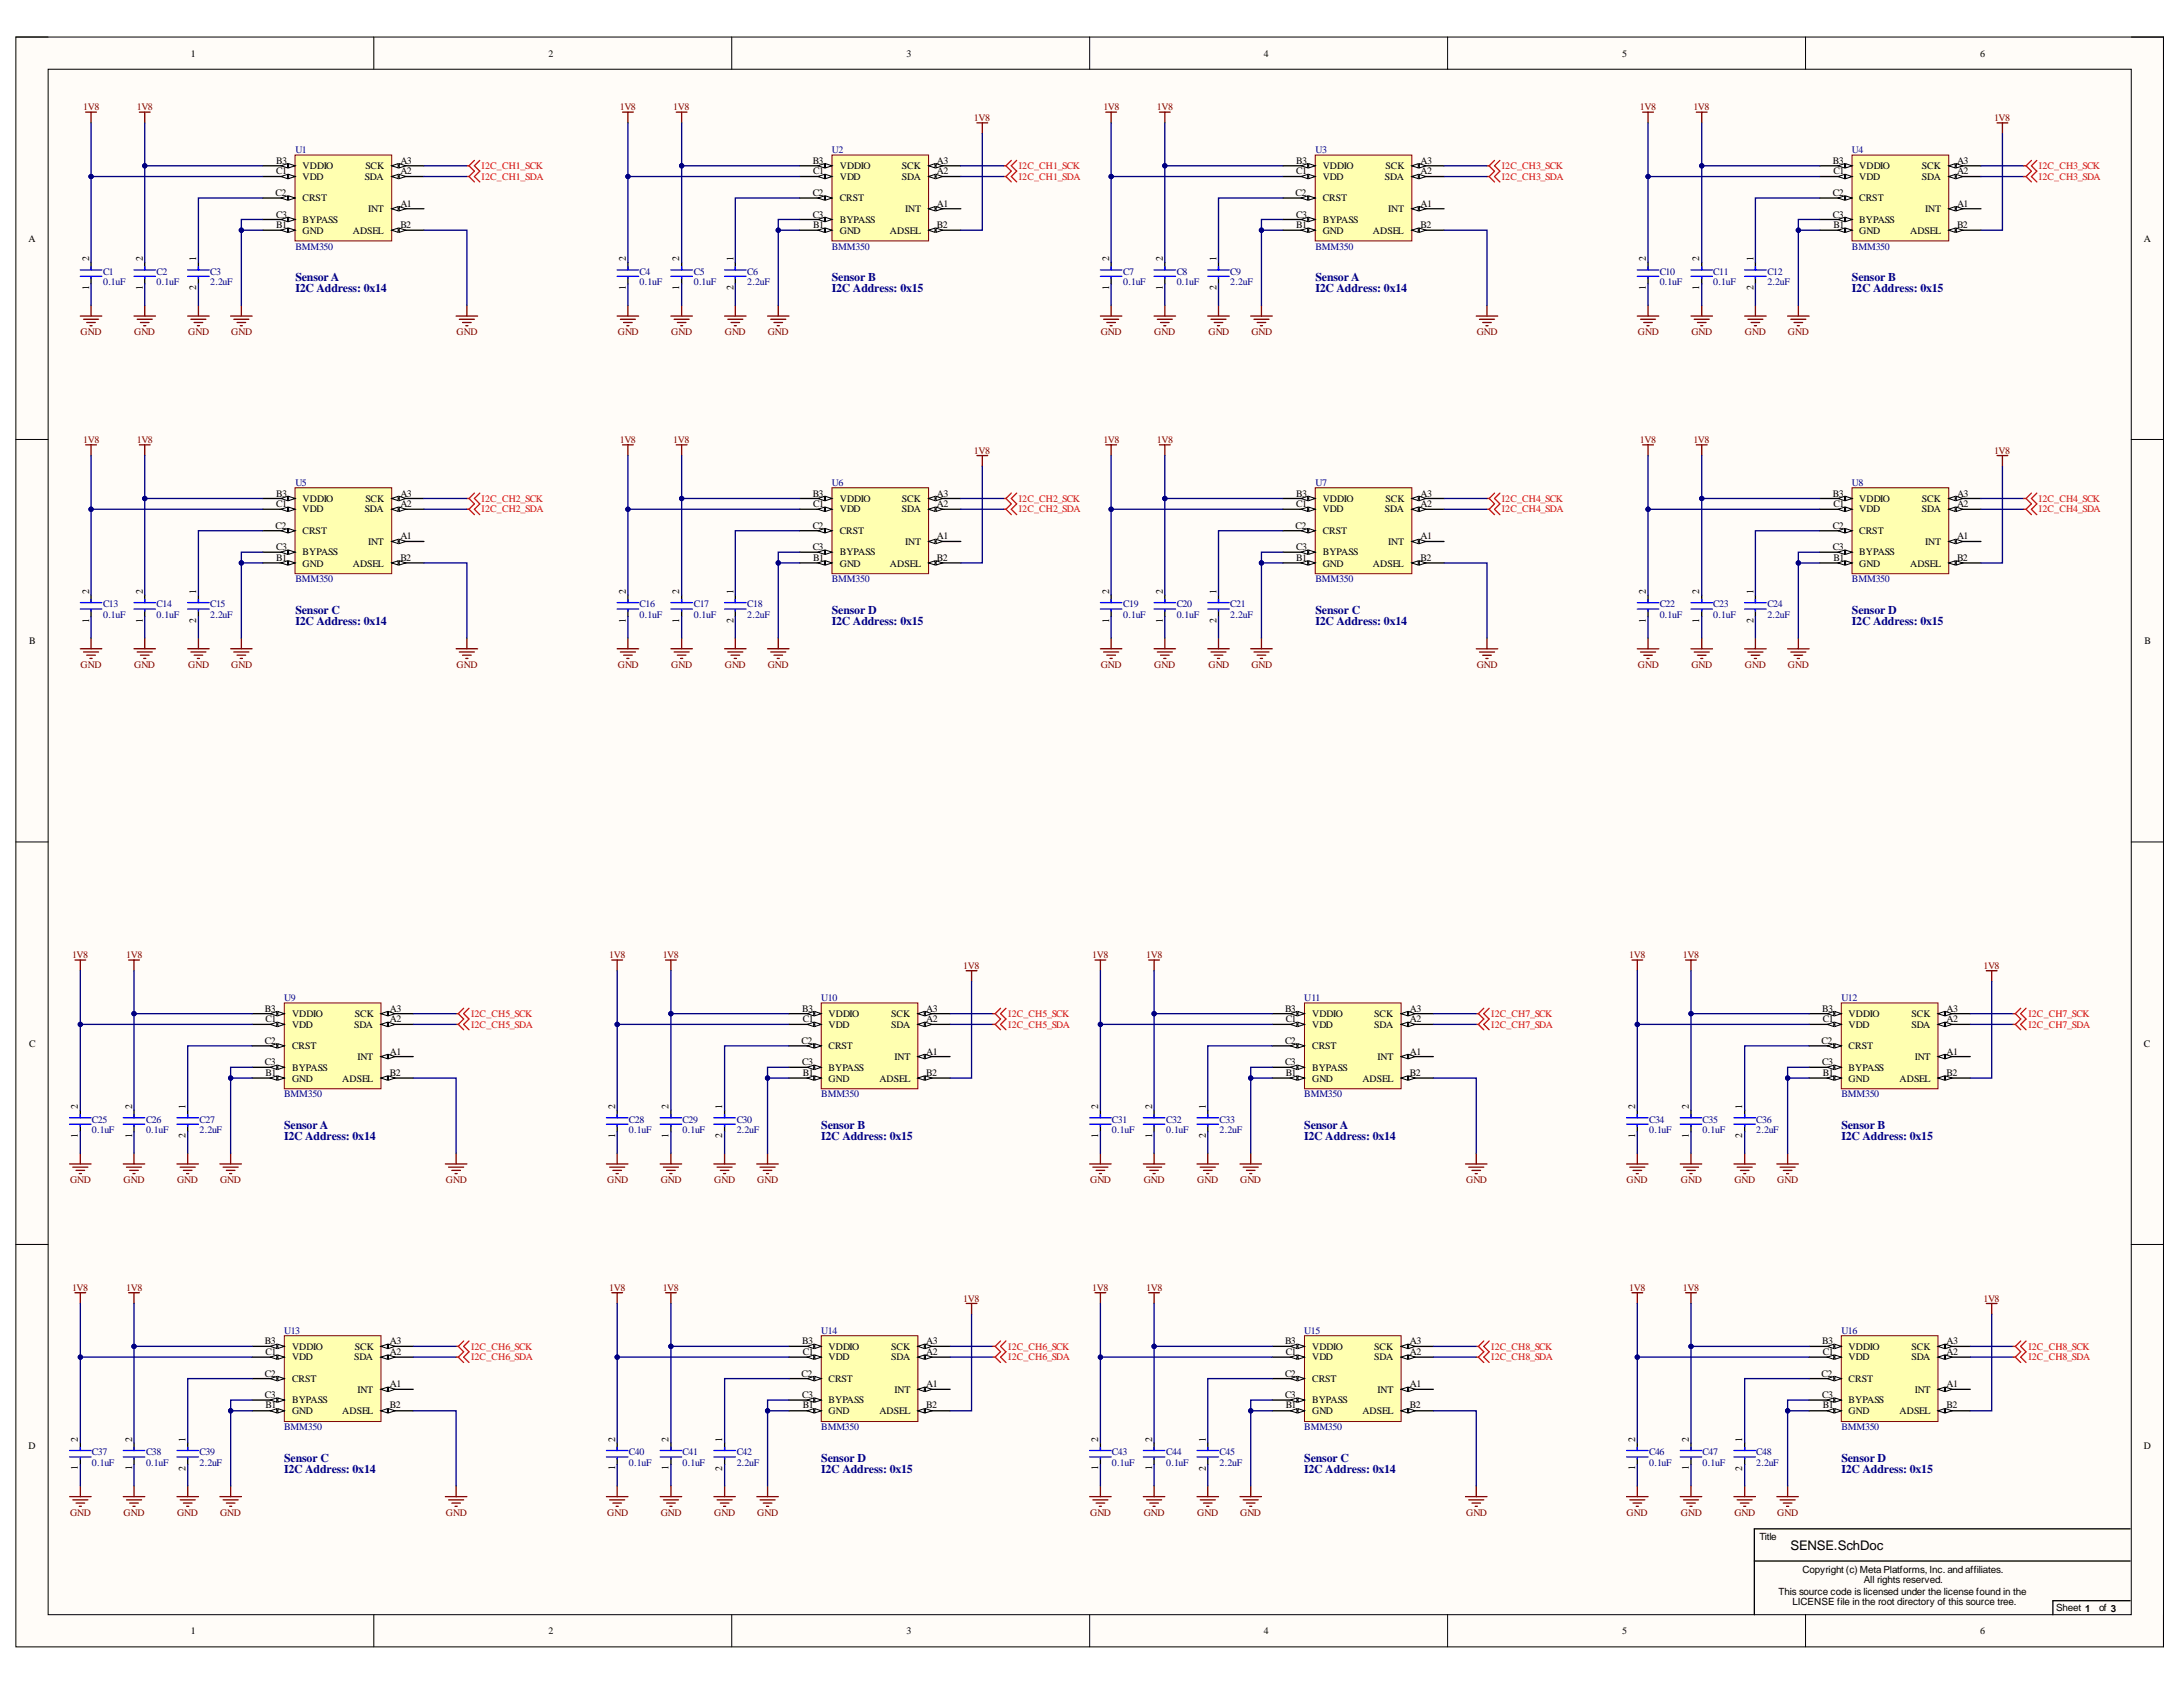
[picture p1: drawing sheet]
<svg xmlns="http://www.w3.org/2000/svg" width="279mm" height="216mm" viewBox="0 0 279 216" stroke-linecap="round" stroke-linejoin="round" font-family="sans-serif">
<defs><g id="words">
<text font-size="1.7" x="229.2" y="198.3">SENSE.SchDoc</text>
<g font-size="1.5" fill="#000080">
<text x="37.8" y="36">SensorA</text>
<text x="106.5" y="36">Sensor B</text>
<text x="168.4" y="36">SensorA</text>
<text x="237" y="36">Sensor B</text>
<text x="37.8" y="37.4">I2C Address: 0x14</text>
<text x="106.5" y="37.4">I2C Address: 0x15</text>
<text x="168.4" y="37.4">I2C Address: 0x14</text>
<text x="237" y="37.4">I2C Address: 0x15</text>
<text x="37.8" y="79.9">I2C Address: 0x14</text>
<text x="37.8" y="78.6">Sensor C</text>
<text x="106.5" y="79.9">I2C Address: 0x15</text>
<text x="106.5" y="78.6">Sensor D</text>
<text x="168.4" y="79.9">I2C Address: 0x14</text>
<text x="168.4" y="78.6">Sensor C</text>
<text x="237" y="79.9">I2C Address: 0x15</text>
<text x="237" y="78.6">Sensor D</text>
<text x="36.4" y="145.9">I2C Address: 0x14</text>
<text x="36.4" y="144.5">SensorA</text>
<text x="105.1" y="145.9">I2C Address: 0x15</text>
<text x="105.1" y="144.5">Sensor B</text>
<text x="166.9" y="145.9">I2C Address: 0x14</text>
<text x="166.9" y="144.5">SensorA</text>
<text x="235.7" y="145.9">I2C Address: 0x15</text>
<text x="235.7" y="144.5">Sensor B</text>
<text x="36.4" y="188.5">I2C Address: 0x14</text>
<text x="36.4" y="187.1">Sensor C</text>
<text x="105.1" y="188.5">I2C Address: 0x15</text>
<text x="105.1" y="187.1">Sensor D</text>
<text x="166.9" y="188.5">I2C Address: 0x14</text>
<text x="166.9" y="187.1">Sensor C</text>
<text x="235.7" y="188.5">I2C Address: 0x15</text>
<text x="235.7" y="187.1">Sensor D</text>
</g>
<g font-size="1.3">
<text x="24.4" y="7.3">1</text>
<text x="70.2" y="7.3">2</text>
<text x="116" y="7.3">3</text>
<text x="161.8" y="7.3">4</text>
<text x="207.6" y="7.3">5</text>
<text x="253.4" y="7.3">6</text>
<text x="35.3" y="20.9">B3</text>
<text x="35.3" y="22.3">C1</text>
<text x="38.7" y="21.6">VDDIO</text>
<text x="38.7" y="23.1">VDD</text>
<text x="46.7" y="23.1">SDA</text>
<text x="46.8" y="21.6">SCK</text>
<text x="51.2" y="22.3">A2</text>
<text x="51.2" y="20.9">A3</text>
<text x="104" y="20.9">B3</text>
<text x="104.1" y="22.3">C1</text>
<text x="107.5" y="21.6">VDDIO</text>
<text x="107.5" y="23.1">VDD</text>
<text x="115.4" y="23.1">SDA</text>
<text x="115.4" y="21.6">SCK</text>
<text x="119.9" y="22.3">A2</text>
<text x="119.9" y="20.9">A3</text>
<text x="165.9" y="20.9">B3</text>
<text x="165.9" y="22.3">C1</text>
<text x="169.3" y="21.6">VDDIO</text>
<text x="169.3" y="23.1">VDD</text>
<text x="177.2" y="23.1">SDA</text>
<text x="177.3" y="21.6">SCK</text>
<text x="181.8" y="22.3">A2</text>
<text x="181.8" y="20.9">A3</text>
<text x="234.6" y="20.9">B3</text>
<text x="234.7" y="22.3">C1</text>
<text x="238" y="21.6">VDDIO</text>
<text x="238" y="23.1">VDD</text>
<text x="246" y="23.1">SDA</text>
<text x="246" y="21.6">SCK</text>
<text x="250.5" y="22.3">A2</text>
<text x="250.5" y="20.9">A3</text>
<text x="35.3" y="25.1">C2</text>
<text x="35.3" y="29.2">B1</text>
<text x="35.3" y="27.9">C3</text>
<text x="38.7" y="29.9">GND</text>
<text x="38.7" y="25.8">CRST</text>
<text x="38.7" y="28.6">BYPASS</text>
<text x="45.2" y="29.9">ADSEL</text>
<text x="47.1" y="27.1">INT</text>
<text x="51.2" y="26.4">A1</text>
<text x="51.2" y="29.2">B2</text>
<text x="104" y="25.1">C2</text>
<text x="104" y="27.9">C3</text>
<text x="104.1" y="29.2">B1</text>
<text x="107.5" y="29.9">GND</text>
<text x="107.5" y="25.8">CRST</text>
<text x="107.5" y="28.6">BYPASS</text>
<text x="113.9" y="29.9">ADSEL</text>
<text x="115.9" y="27.1">INT</text>
<text x="119.9" y="26.4">A1</text>
<text x="119.9" y="29.2">B2</text>
<text x="165.8" y="25.1">C2</text>
<text x="165.9" y="29.2">B1</text>
<text x="165.9" y="27.9">C3</text>
<text x="169.3" y="29.9">GND</text>
<text x="169.3" y="25.8">CRST</text>
<text x="169.3" y="28.6">BYPASS</text>
<text x="175.7" y="29.9">ADSEL</text>
<text x="177.7" y="27.1">INT</text>
<text x="181.8" y="26.4">A1</text>
<text x="181.8" y="29.2">B2</text>
<text x="234.6" y="25.1">C2</text>
<text x="234.6" y="27.9">C3</text>
<text x="234.7" y="29.2">B1</text>
<text x="238" y="29.9">GND</text>
<text x="238" y="25.8">CRST</text>
<text x="238" y="28.6">BYPASS</text>
<text x="244.5" y="29.9">ADSEL</text>
<text x="246.4" y="27.1">INT</text>
<text x="250.5" y="26.4">A1</text>
<text x="250.5" y="29.2">B2</text>
<text x="3.6" y="30.9">A</text>
<text x="11.4" y="33.5" transform="rotate(-90 11.4 33.5)">2</text>
<text x="18.3" y="33.5" transform="rotate(-90 18.3 33.5)">2</text>
<text x="25.1" y="33.5" transform="rotate(-90 25.1 33.5)">1</text>
<text x="80.1" y="33.5" transform="rotate(-90 80.1 33.5)">2</text>
<text x="86.9" y="33.5" transform="rotate(-90 86.9 33.5)">2</text>
<text x="93.9" y="33.5" transform="rotate(-90 93.9 33.5)">1</text>
<text x="142" y="33.5" transform="rotate(-90 142 33.5)">2</text>
<text x="148.8" y="33.5" transform="rotate(-90 148.8 33.5)">2</text>
<text x="155.7" y="33.5" transform="rotate(-90 155.7 33.5)">1</text>
<text x="210.6" y="33.5" transform="rotate(-90 210.6 33.5)">2</text>
<text x="217.5" y="33.5" transform="rotate(-90 217.5 33.5)">2</text>
<text x="224.4" y="33.5" transform="rotate(-90 224.4 33.5)">1</text>
<text x="274.4" y="30.9">A</text>
<text x="11.4" y="37.1" transform="rotate(-90 11.4 37.1)">1</text>
<text x="18.3" y="37.1" transform="rotate(-90 18.3 37.1)">1</text>
<text x="25.1" y="37.2" transform="rotate(-90 25.1 37.2)">2</text>
<text x="80.1" y="37.1" transform="rotate(-90 80.1 37.1)">1</text>
<text x="86.9" y="37.1" transform="rotate(-90 86.9 37.1)">1</text>
<text x="93.9" y="37.2" transform="rotate(-90 93.9 37.2)">2</text>
<text x="142" y="37.1" transform="rotate(-90 142 37.1)">1</text>
<text x="148.8" y="37.1" transform="rotate(-90 148.8 37.1)">1</text>
<text x="155.7" y="37.2" transform="rotate(-90 155.7 37.2)">2</text>
<text x="210.6" y="37.1" transform="rotate(-90 210.6 37.1)">1</text>
<text x="217.5" y="37.1" transform="rotate(-90 217.5 37.1)">1</text>
<text x="224.4" y="37.2" transform="rotate(-90 224.4 37.2)">2</text>
<text x="35.3" y="63.5">B3</text>
<text x="35.3" y="64.9">C1</text>
<text x="38.7" y="64.2">VDDIO</text>
<text x="38.7" y="65.6">VDD</text>
<text x="46.7" y="65.6">SDA</text>
<text x="46.8" y="64.2">SCK</text>
<text x="51.2" y="64.9">A2</text>
<text x="51.2" y="63.5">A3</text>
<text x="104" y="63.5">B3</text>
<text x="104.1" y="64.9">C1</text>
<text x="107.5" y="64.2">VDDIO</text>
<text x="107.5" y="65.6">VDD</text>
<text x="115.4" y="65.6">SDA</text>
<text x="115.4" y="64.2">SCK</text>
<text x="119.9" y="64.9">A2</text>
<text x="119.9" y="63.5">A3</text>
<text x="165.9" y="63.5">B3</text>
<text x="165.9" y="64.9">C1</text>
<text x="169.3" y="64.2">VDDIO</text>
<text x="169.3" y="65.6">VDD</text>
<text x="177.2" y="65.6">SDA</text>
<text x="177.3" y="64.2">SCK</text>
<text x="181.8" y="64.9">A2</text>
<text x="181.8" y="63.5">A3</text>
<text x="234.6" y="63.5">B3</text>
<text x="234.7" y="64.9">C1</text>
<text x="238" y="64.2">VDDIO</text>
<text x="238" y="65.6">VDD</text>
<text x="246" y="65.6">SDA</text>
<text x="246" y="64.2">SCK</text>
<text x="250.5" y="64.9">A2</text>
<text x="250.5" y="63.5">A3</text>
<text x="35.3" y="67.7">C2</text>
<text x="35.3" y="71.8">B1</text>
<text x="35.3" y="70.4">C3</text>
<text x="38.7" y="68.4">CRST</text>
<text x="38.7" y="71.1">BYPASS</text>
<text x="47.1" y="69.7">INT</text>
<text x="51.2" y="69">A1</text>
<text x="51.2" y="71.8">B2</text>
<text x="104" y="67.7">C2</text>
<text x="104" y="70.4">C3</text>
<text x="104.1" y="71.8">B1</text>
<text x="107.5" y="68.4">CRST</text>
<text x="107.5" y="71.1">BYPASS</text>
<text x="115.9" y="69.7">INT</text>
<text x="119.9" y="69">A1</text>
<text x="119.9" y="71.8">B2</text>
<text x="165.8" y="67.7">C2</text>
<text x="165.9" y="71.8">B1</text>
<text x="165.9" y="70.4">C3</text>
<text x="169.3" y="68.4">CRST</text>
<text x="169.3" y="71.1">BYPASS</text>
<text x="177.7" y="69.7">INT</text>
<text x="181.8" y="69">A1</text>
<text x="181.8" y="71.8">B2</text>
<text x="234.6" y="67.7">C2</text>
<text x="234.6" y="70.4">C3</text>
<text x="234.7" y="71.8">B1</text>
<text x="238" y="68.4">CRST</text>
<text x="238" y="71.1">BYPASS</text>
<text x="246.4" y="69.7">INT</text>
<text x="250.5" y="69">A1</text>
<text x="250.5" y="71.8">B2</text>
<text x="11.4" y="76.1" transform="rotate(-90 11.4 76.1)">2</text>
<text x="18.3" y="76.1" transform="rotate(-90 18.3 76.1)">2</text>
<text x="25.1" y="76.1" transform="rotate(-90 25.1 76.1)">1</text>
<text x="38.7" y="72.5">GND</text>
<text x="45.2" y="72.5">ADSEL</text>
<text x="80.1" y="76.1" transform="rotate(-90 80.1 76.1)">2</text>
<text x="86.9" y="76.1" transform="rotate(-90 86.9 76.1)">2</text>
<text x="93.9" y="76.1" transform="rotate(-90 93.9 76.1)">1</text>
<text x="107.5" y="72.5">GND</text>
<text x="113.9" y="72.5">ADSEL</text>
<text x="142" y="76.1" transform="rotate(-90 142 76.1)">2</text>
<text x="148.8" y="76.1" transform="rotate(-90 148.8 76.1)">2</text>
<text x="155.7" y="76.1" transform="rotate(-90 155.7 76.1)">1</text>
<text x="169.3" y="72.5">GND</text>
<text x="175.7" y="72.5">ADSEL</text>
<text x="210.6" y="76.1" transform="rotate(-90 210.6 76.1)">2</text>
<text x="217.5" y="76.1" transform="rotate(-90 217.5 76.1)">2</text>
<text x="224.4" y="76.1" transform="rotate(-90 224.4 76.1)">1</text>
<text x="238" y="72.5">GND</text>
<text x="244.5" y="72.5">ADSEL</text>
<text x="3.7" y="82.5">B</text>
<text x="11.4" y="79.7" transform="rotate(-90 11.4 79.7)">1</text>
<text x="18.3" y="79.7" transform="rotate(-90 18.3 79.7)">1</text>
<text x="25.1" y="79.8" transform="rotate(-90 25.1 79.8)">2</text>
<text x="80.1" y="79.7" transform="rotate(-90 80.1 79.7)">1</text>
<text x="86.9" y="79.7" transform="rotate(-90 86.9 79.7)">1</text>
<text x="93.9" y="79.8" transform="rotate(-90 93.9 79.8)">2</text>
<text x="142" y="79.7" transform="rotate(-90 142 79.7)">1</text>
<text x="148.8" y="79.7" transform="rotate(-90 148.8 79.7)">1</text>
<text x="155.7" y="79.8" transform="rotate(-90 155.7 79.8)">2</text>
<text x="210.6" y="79.7" transform="rotate(-90 210.6 79.7)">1</text>
<text x="217.5" y="79.7" transform="rotate(-90 217.5 79.7)">1</text>
<text x="224.4" y="79.8" transform="rotate(-90 224.4 79.8)">2</text>
<text x="274.5" y="82.5">B</text>
<text x="33.9" y="129.5">B3</text>
<text x="34" y="130.8">C1</text>
<text x="37.4" y="130.1">VDDIO</text>
<text x="37.4" y="131.6">VDD</text>
<text x="45.3" y="131.6">SDA</text>
<text x="45.4" y="130.1">SCK</text>
<text x="49.9" y="130.8">A2</text>
<text x="49.9" y="129.5">A3</text>
<text x="102.7" y="129.5">B3</text>
<text x="102.7" y="130.8">C1</text>
<text x="106" y="130.1">VDDIO</text>
<text x="106" y="131.6">VDD</text>
<text x="114.1" y="131.6">SDA</text>
<text x="114.1" y="130.1">SCK</text>
<text x="118.6" y="130.8">A2</text>
<text x="118.6" y="129.5">A3</text>
<text x="164.5" y="129.5">B3</text>
<text x="164.6" y="130.8">C1</text>
<text x="167.9" y="130.1">VDDIO</text>
<text x="167.9" y="131.6">VDD</text>
<text x="175.9" y="131.6">SDA</text>
<text x="175.9" y="130.1">SCK</text>
<text x="180.5" y="130.8">A2</text>
<text x="180.5" y="129.5">A3</text>
<text x="233.2" y="129.5">B3</text>
<text x="233.3" y="130.8">C1</text>
<text x="236.6" y="130.1">VDDIO</text>
<text x="236.6" y="131.6">VDD</text>
<text x="244.6" y="131.6">SDA</text>
<text x="244.6" y="130.1">SCK</text>
<text x="249.1" y="130.8">A2</text>
<text x="249.1" y="129.5">A3</text>
<text x="3.7" y="133.9">C</text>
<text x="33.9" y="133.6">C2</text>
<text x="33.9" y="136.3">C3</text>
<text x="34" y="137.7">B1</text>
<text x="37.4" y="134.3">CRST</text>
<text x="37.4" y="137.1">BYPASS</text>
<text x="45.7" y="135.6">INT</text>
<text x="49.9" y="135">A1</text>
<text x="49.9" y="137.7">B2</text>
<text x="102.6" y="133.6">C2</text>
<text x="102.7" y="136.3">C3</text>
<text x="102.7" y="137.7">B1</text>
<text x="106" y="134.3">CRST</text>
<text x="106" y="137.1">BYPASS</text>
<text x="114.5" y="135.6">INT</text>
<text x="118.6" y="135">A1</text>
<text x="118.6" y="137.7">B2</text>
<text x="164.5" y="133.6">C2</text>
<text x="164.5" y="136.3">C3</text>
<text x="164.6" y="137.7">B1</text>
<text x="167.9" y="134.3">CRST</text>
<text x="167.9" y="137.1">BYPASS</text>
<text x="176.3" y="135.6">INT</text>
<text x="180.5" y="135">A1</text>
<text x="180.5" y="137.7">B2</text>
<text x="233.1" y="133.6">C2</text>
<text x="233.2" y="136.3">C3</text>
<text x="233.3" y="137.7">B1</text>
<text x="236.6" y="134.3">CRST</text>
<text x="236.6" y="137.1">BYPASS</text>
<text x="245.1" y="135.6">INT</text>
<text x="249.1" y="135">A1</text>
<text x="249.1" y="137.7">B2</text>
<text x="274.4" y="133.9">C</text>
<text x="10" y="142" transform="rotate(-90 10 142)">2</text>
<text x="16.9" y="142" transform="rotate(-90 16.9 142)">2</text>
<text x="23.8" y="142" transform="rotate(-90 23.8 142)">1</text>
<text x="37.4" y="138.4">GND</text>
<text x="43.8" y="138.4">ADSEL</text>
<text x="78.7" y="142" transform="rotate(-90 78.7 142)">2</text>
<text x="85.6" y="142" transform="rotate(-90 85.6 142)">2</text>
<text x="92.4" y="142" transform="rotate(-90 92.4 142)">1</text>
<text x="106" y="138.4">GND</text>
<text x="112.6" y="138.4">ADSEL</text>
<text x="140.5" y="142" transform="rotate(-90 140.5 142)">2</text>
<text x="147.5" y="142" transform="rotate(-90 147.5 142)">2</text>
<text x="154.3" y="142" transform="rotate(-90 154.3 142)">1</text>
<text x="167.9" y="138.4">GND</text>
<text x="174.4" y="138.4">ADSEL</text>
<text x="209.3" y="142" transform="rotate(-90 209.3 142)">2</text>
<text x="216.1" y="142" transform="rotate(-90 216.1 142)">2</text>
<text x="223" y="142" transform="rotate(-90 223 142)">1</text>
<text x="236.6" y="138.4">GND</text>
<text x="243.1" y="138.4">ADSEL</text>
<text x="10" y="145.6" transform="rotate(-90 10 145.6)">1</text>
<text x="16.9" y="145.6" transform="rotate(-90 16.9 145.6)">1</text>
<text x="23.8" y="145.7" transform="rotate(-90 23.8 145.7)">2</text>
<text x="78.7" y="145.6" transform="rotate(-90 78.7 145.6)">1</text>
<text x="85.6" y="145.6" transform="rotate(-90 85.6 145.6)">1</text>
<text x="92.4" y="145.7" transform="rotate(-90 92.4 145.7)">2</text>
<text x="140.5" y="145.6" transform="rotate(-90 140.5 145.6)">1</text>
<text x="147.5" y="145.6" transform="rotate(-90 147.5 145.6)">1</text>
<text x="154.3" y="145.7" transform="rotate(-90 154.3 145.7)">2</text>
<text x="209.3" y="145.6" transform="rotate(-90 209.3 145.6)">1</text>
<text x="216.1" y="145.6" transform="rotate(-90 216.1 145.6)">1</text>
<text x="223" y="145.7" transform="rotate(-90 223 145.7)">2</text>
<text x="33.9" y="172.1">B3</text>
<text x="34" y="173.4">C1</text>
<text x="37.4" y="172.7">VDDIO</text>
<text x="45.4" y="172.7">SCK</text>
<text x="49.9" y="173.4">A2</text>
<text x="49.9" y="172.1">A3</text>
<text x="102.7" y="172.1">B3</text>
<text x="102.7" y="173.4">C1</text>
<text x="106" y="172.7">VDDIO</text>
<text x="114.1" y="172.7">SCK</text>
<text x="118.6" y="173.4">A2</text>
<text x="118.6" y="172.1">A3</text>
<text x="164.5" y="172.1">B3</text>
<text x="164.6" y="173.4">C1</text>
<text x="167.9" y="172.7">VDDIO</text>
<text x="175.9" y="172.7">SCK</text>
<text x="180.5" y="173.4">A2</text>
<text x="180.5" y="172.1">A3</text>
<text x="233.2" y="172.1">B3</text>
<text x="233.3" y="173.4">C1</text>
<text x="236.6" y="172.7">VDDIO</text>
<text x="244.6" y="172.7">SCK</text>
<text x="249.1" y="173.4">A2</text>
<text x="249.1" y="172.1">A3</text>
<text x="33.9" y="176.2">C2</text>
<text x="33.9" y="178.9">C3</text>
<text x="37.4" y="174.1">VDD</text>
<text x="37.4" y="176.9">CRST</text>
<text x="37.4" y="179.6">BYPASS</text>
<text x="45.3" y="174.1">SDA</text>
<text x="45.7" y="178.2">INT</text>
<text x="49.9" y="177.6">A1</text>
<text x="102.6" y="176.2">C2</text>
<text x="102.7" y="178.9">C3</text>
<text x="106" y="174.1">VDD</text>
<text x="106" y="176.9">CRST</text>
<text x="106" y="179.6">BYPASS</text>
<text x="114.1" y="174.1">SDA</text>
<text x="114.5" y="178.2">INT</text>
<text x="118.6" y="177.6">A1</text>
<text x="164.5" y="176.2">C2</text>
<text x="164.5" y="178.9">C3</text>
<text x="167.9" y="174.1">VDD</text>
<text x="167.9" y="176.9">CRST</text>
<text x="167.9" y="179.6">BYPASS</text>
<text x="175.9" y="174.1">SDA</text>
<text x="176.3" y="178.2">INT</text>
<text x="180.5" y="177.6">A1</text>
<text x="233.1" y="176.2">C2</text>
<text x="233.2" y="178.9">C3</text>
<text x="236.6" y="174.1">VDD</text>
<text x="236.6" y="176.9">CRST</text>
<text x="236.6" y="179.6">BYPASS</text>
<text x="244.6" y="174.1">SDA</text>
<text x="245.1" y="178.2">INT</text>
<text x="249.1" y="177.6">A1</text>
<text x="3.6" y="185.4">D</text>
<text x="10" y="184.6" transform="rotate(-90 10 184.6)">2</text>
<text x="16.9" y="184.6" transform="rotate(-90 16.9 184.6)">2</text>
<text x="23.8" y="184.6" transform="rotate(-90 23.8 184.6)">1</text>
<text x="34" y="180.3">B1</text>
<text x="37.4" y="181">GND</text>
<text x="43.8" y="181">ADSEL</text>
<text x="49.9" y="180.3">B2</text>
<text x="78.7" y="184.6" transform="rotate(-90 78.7 184.6)">2</text>
<text x="85.6" y="184.6" transform="rotate(-90 85.6 184.6)">2</text>
<text x="92.4" y="184.6" transform="rotate(-90 92.4 184.6)">1</text>
<text x="102.7" y="180.3">B1</text>
<text x="106" y="181">GND</text>
<text x="112.6" y="181">ADSEL</text>
<text x="118.6" y="180.3">B2</text>
<text x="140.5" y="184.6" transform="rotate(-90 140.5 184.6)">2</text>
<text x="147.5" y="184.6" transform="rotate(-90 147.5 184.6)">2</text>
<text x="154.3" y="184.6" transform="rotate(-90 154.3 184.6)">1</text>
<text x="164.6" y="180.3">B1</text>
<text x="167.9" y="181">GND</text>
<text x="174.4" y="181">ADSEL</text>
<text x="180.5" y="180.3">B2</text>
<text x="209.3" y="184.6" transform="rotate(-90 209.3 184.6)">2</text>
<text x="216.1" y="184.6" transform="rotate(-90 216.1 184.6)">2</text>
<text x="223" y="184.6" transform="rotate(-90 223 184.6)">1</text>
<text x="233.3" y="180.3">B1</text>
<text x="236.6" y="181">GND</text>
<text x="243.1" y="181">ADSEL</text>
<text x="249.1" y="180.3">B2</text>
<text x="274.4" y="185.4">D</text>
<text x="10" y="188.1" transform="rotate(-90 10 188.1)">1</text>
<text x="16.9" y="188.1" transform="rotate(-90 16.9 188.1)">1</text>
<text x="23.8" y="188.3" transform="rotate(-90 23.8 188.3)">2</text>
<text x="78.7" y="188.1" transform="rotate(-90 78.7 188.1)">1</text>
<text x="85.6" y="188.1" transform="rotate(-90 85.6 188.1)">1</text>
<text x="92.4" y="188.3" transform="rotate(-90 92.4 188.3)">2</text>
<text x="140.5" y="188.1" transform="rotate(-90 140.5 188.1)">1</text>
<text x="147.5" y="188.1" transform="rotate(-90 147.5 188.1)">1</text>
<text x="154.3" y="188.3" transform="rotate(-90 154.3 188.3)">2</text>
<text x="209.3" y="188.1" transform="rotate(-90 209.3 188.1)">1</text>
<text x="216.1" y="188.1" transform="rotate(-90 216.1 188.1)">1</text>
<text x="223" y="188.3" transform="rotate(-90 223 188.3)">2</text>
<text x="225.2" y="197.1">Title</text>
<text x="230.7" y="201.3">Copyright (c) Meta Platforms, Inc. and affiliates.</text>
<text x="238.6" y="202.7">All rights reserved.</text>
<text x="24.4" y="209.2">1</text>
<text x="70.2" y="209.2">2</text>
<text x="116" y="209.2">3</text>
<text x="161.8" y="209.2">4</text>
<text x="207.6" y="209.2">5</text>
<text x="227.6" y="204.1">This source code is licensed under the license found in the</text>
<text x="229.4" y="205.4">LICENSE file in the root directory of this source tree.</text>
<text x="253.4" y="209.2">6</text>
<text x="263.2" y="206.1">Sheet 1</text>
<text x="268.7" y="206.1">of 3</text>
</g>
<g font-size="1.3" fill="#800000">
<text x="10.7" y="14.1">1V8</text>
<text x="17.5" y="14.1">1V8</text>
<text x="79.3" y="14.1">1V8</text>
<text x="86.2" y="14.1">1V8</text>
<text x="124.6" y="15.5">1V8</text>
<text x="141.2" y="14.1">1V8</text>
<text x="148.1" y="14.1">1V8</text>
<text x="209.9" y="14.1">1V8</text>
<text x="216.7" y="14.1">1V8</text>
<text x="255.2" y="15.5">1V8</text>
<text x="10.3" y="42.9">GND</text>
<text x="17.2" y="42.9">GND</text>
<text x="24.1" y="42.9">GND</text>
<text x="29.6" y="42.9">GND</text>
<text x="58.4" y="42.9">GND</text>
<text x="79.1" y="42.9">GND</text>
<text x="85.9" y="42.9">GND</text>
<text x="92.8" y="42.9">GND</text>
<text x="98.3" y="42.9">GND</text>
<text x="140.9" y="42.9">GND</text>
<text x="147.7" y="42.9">GND</text>
<text x="154.7" y="42.9">GND</text>
<text x="160.2" y="42.9">GND</text>
<text x="189" y="42.9">GND</text>
<text x="209.6" y="42.9">GND</text>
<text x="216.5" y="42.9">GND</text>
<text x="223.3" y="42.9">GND</text>
<text x="228.8" y="42.9">GND</text>
<text x="10.7" y="56.7">1V8</text>
<text x="17.5" y="56.7">1V8</text>
<text x="79.3" y="56.7">1V8</text>
<text x="86.2" y="56.7">1V8</text>
<text x="124.6" y="58">1V8</text>
<text x="141.2" y="56.7">1V8</text>
<text x="148.1" y="56.7">1V8</text>
<text x="209.9" y="56.7">1V8</text>
<text x="216.7" y="56.7">1V8</text>
<text x="255.2" y="58">1V8</text>
<text x="10.3" y="85.5">GND</text>
<text x="17.2" y="85.5">GND</text>
<text x="24.1" y="85.5">GND</text>
<text x="29.6" y="85.5">GND</text>
<text x="58.4" y="85.5">GND</text>
<text x="79.1" y="85.5">GND</text>
<text x="85.9" y="85.5">GND</text>
<text x="92.8" y="85.5">GND</text>
<text x="98.3" y="85.5">GND</text>
<text x="140.9" y="85.5">GND</text>
<text x="147.7" y="85.5">GND</text>
<text x="154.7" y="85.5">GND</text>
<text x="160.2" y="85.5">GND</text>
<text x="189" y="85.5">GND</text>
<text x="209.6" y="85.5">GND</text>
<text x="216.5" y="85.5">GND</text>
<text x="223.3" y="85.5">GND</text>
<text x="228.8" y="85.5">GND</text>
<text x="9.2" y="122.6">1V8</text>
<text x="16.2" y="122.6">1V8</text>
<text x="78" y="122.6">1V8</text>
<text x="84.8" y="122.6">1V8</text>
<text x="123.3" y="124">1V8</text>
<text x="139.8" y="122.6">1V8</text>
<text x="146.7" y="122.6">1V8</text>
<text x="208.5" y="122.6">1V8</text>
<text x="215.4" y="122.6">1V8</text>
<text x="253.9" y="124">1V8</text>
<text x="9" y="151.4">GND</text>
<text x="15.8" y="151.4">GND</text>
<text x="22.7" y="151.4">GND</text>
<text x="28.2" y="151.4">GND</text>
<text x="57.1" y="151.4">GND</text>
<text x="77.7" y="151.4">GND</text>
<text x="84.6" y="151.4">GND</text>
<text x="91.4" y="151.4">GND</text>
<text x="96.9" y="151.4">GND</text>
<text x="139.5" y="151.4">GND</text>
<text x="146.4" y="151.4">GND</text>
<text x="153.2" y="151.4">GND</text>
<text x="158.7" y="151.4">GND</text>
<text x="187.6" y="151.4">GND</text>
<text x="208.2" y="151.4">GND</text>
<text x="215.1" y="151.4">GND</text>
<text x="222" y="151.4">GND</text>
<text x="227.5" y="151.4">GND</text>
<text x="9.2" y="165.2">1V8</text>
<text x="16.2" y="165.2">1V8</text>
<text x="78" y="165.2">1V8</text>
<text x="84.8" y="165.2">1V8</text>
<text x="123.3" y="166.6">1V8</text>
<text x="139.8" y="165.2">1V8</text>
<text x="146.7" y="165.2">1V8</text>
<text x="208.5" y="165.2">1V8</text>
<text x="215.4" y="165.2">1V8</text>
<text x="253.9" y="166.6">1V8</text>
<text x="9" y="194">GND</text>
<text x="15.8" y="194">GND</text>
<text x="22.7" y="194">GND</text>
<text x="28.2" y="194">GND</text>
<text x="57.1" y="194">GND</text>
<text x="77.7" y="194">GND</text>
<text x="84.6" y="194">GND</text>
<text x="91.4" y="194">GND</text>
<text x="96.9" y="194">GND</text>
<text x="139.5" y="194">GND</text>
<text x="146.4" y="194">GND</text>
<text x="153.2" y="194">GND</text>
<text x="158.7" y="194">GND</text>
<text x="187.6" y="194">GND</text>
<text x="208.2" y="194">GND</text>
<text x="215.1" y="194">GND</text>
<text x="222" y="194">GND</text>
<text x="227.5" y="194">GND</text>
</g>
<g font-size="1.3" fill="#000080">
<text x="37.8" y="19.6">U1</text>
<text x="106.5" y="19.6">U2</text>
<text x="168.4" y="19.6">U3</text>
<text x="237" y="19.6">U4</text>
<text x="13.2" y="35.1">C1</text>
<text x="20" y="35.1">C2</text>
<text x="26.9" y="35.1">C3</text>
<text x="37.8" y="31.9">BMM350</text>
<text x="81.9" y="35.1">C4</text>
<text x="88.8" y="35.1">C5</text>
<text x="95.6" y="35.1">C6</text>
<text x="106.5" y="31.9">BMM350</text>
<text x="143.8" y="35.1">C7</text>
<text x="150.6" y="35.1">C8</text>
<text x="157.5" y="35.1">C9</text>
<text x="168.4" y="31.9">BMM350</text>
<text x="212.4" y="35.1">C10</text>
<text x="219.3" y="35.1">C11</text>
<text x="226.2" y="35.1">C12</text>
<text x="237" y="31.9">BMM350</text>
<text x="13.2" y="36.5">0.1uF</text>
<text x="20" y="36.5">0.1uF</text>
<text x="26.9" y="36.5">2.2uF</text>
<text x="81.9" y="36.5">0.1uF</text>
<text x="88.8" y="36.5">0.1uF</text>
<text x="95.6" y="36.5">2.2uF</text>
<text x="143.8" y="36.5">0.1uF</text>
<text x="150.6" y="36.5">0.1uF</text>
<text x="157.5" y="36.5">2.2uF</text>
<text x="212.4" y="36.5">0.1uF</text>
<text x="219.3" y="36.5">0.1uF</text>
<text x="226.2" y="36.5">2.2uF</text>
<text x="37.8" y="62.2">U5</text>
<text x="106.5" y="62.2">U6</text>
<text x="168.4" y="62.2">U7</text>
<text x="237" y="62.2">U8</text>
<text x="13.2" y="77.7">C13</text>
<text x="20" y="77.7">C14</text>
<text x="26.9" y="77.7">C15</text>
<text x="37.8" y="74.5">BMM350</text>
<text x="81.9" y="77.7">C16</text>
<text x="88.8" y="77.7">C17</text>
<text x="95.6" y="77.7">C18</text>
<text x="106.5" y="74.5">BMM350</text>
<text x="143.8" y="77.7">C19</text>
<text x="150.6" y="77.7">C20</text>
<text x="157.5" y="77.7">C21</text>
<text x="168.4" y="74.5">BMM350</text>
<text x="212.4" y="77.7">C22</text>
<text x="219.3" y="77.7">C23</text>
<text x="226.2" y="77.7">C24</text>
<text x="237" y="74.5">BMM350</text>
<text x="13.2" y="79.1">0.1uF</text>
<text x="20" y="79.1">0.1uF</text>
<text x="26.9" y="79.1">2.2uF</text>
<text x="81.9" y="79.1">0.1uF</text>
<text x="88.8" y="79.1">0.1uF</text>
<text x="95.6" y="79.1">2.2uF</text>
<text x="143.8" y="79.1">0.1uF</text>
<text x="150.6" y="79.1">0.1uF</text>
<text x="157.5" y="79.1">2.2uF</text>
<text x="212.4" y="79.1">0.1uF</text>
<text x="219.3" y="79.1">0.1uF</text>
<text x="226.2" y="79.1">2.2uF</text>
<text x="36.4" y="128.1">U9</text>
<text x="105.1" y="128.1">U10</text>
<text x="166.9" y="128.1">U11</text>
<text x="235.7" y="128.1">U12</text>
<text x="11.8" y="143.7">C25</text>
<text x="18.7" y="143.7">C26</text>
<text x="25.5" y="143.7">C27</text>
<text x="36.4" y="140.4">BMM350</text>
<text x="80.5" y="143.7">C28</text>
<text x="87.4" y="143.7">C29</text>
<text x="94.3" y="143.7">C30</text>
<text x="105.1" y="140.4">BMM350</text>
<text x="142.3" y="143.7">C31</text>
<text x="149.3" y="143.7">C32</text>
<text x="156.1" y="143.7">C33</text>
<text x="166.9" y="140.4">BMM350</text>
<text x="211.1" y="143.7">C34</text>
<text x="217.9" y="143.7">C35</text>
<text x="224.8" y="143.7">C36</text>
<text x="235.7" y="140.4">BMM350</text>
<text x="11.8" y="145">0.1uF</text>
<text x="18.7" y="145">0.1uF</text>
<text x="25.5" y="145">2.2uF</text>
<text x="80.5" y="145">0.1uF</text>
<text x="87.4" y="145">0.1uF</text>
<text x="94.3" y="145">2.2uF</text>
<text x="142.3" y="145">0.1uF</text>
<text x="149.3" y="145">0.1uF</text>
<text x="156.1" y="145">2.2uF</text>
<text x="211.1" y="145">0.1uF</text>
<text x="217.9" y="145">0.1uF</text>
<text x="224.8" y="145">2.2uF</text>
<text x="36.4" y="170.7">U13</text>
<text x="105.1" y="170.7">U14</text>
<text x="166.9" y="170.7">U15</text>
<text x="235.7" y="170.7">U16</text>
<text x="36.4" y="183">BMM350</text>
<text x="105.1" y="183">BMM350</text>
<text x="166.9" y="183">BMM350</text>
<text x="235.7" y="183">BMM350</text>
<text x="11.8" y="186.2">C37</text>
<text x="11.8" y="187.6">0.1uF</text>
<text x="18.7" y="186.2">C38</text>
<text x="18.7" y="187.6">0.1uF</text>
<text x="25.5" y="186.2">C39</text>
<text x="25.5" y="187.6">2.2uF</text>
<text x="80.5" y="186.2">C40</text>
<text x="80.5" y="187.6">0.1uF</text>
<text x="87.4" y="186.2">C41</text>
<text x="87.4" y="187.6">0.1uF</text>
<text x="94.3" y="186.2">C42</text>
<text x="94.3" y="187.6">2.2uF</text>
<text x="142.3" y="186.2">C43</text>
<text x="142.3" y="187.6">0.1uF</text>
<text x="149.3" y="186.2">C44</text>
<text x="149.3" y="187.6">0.1uF</text>
<text x="156.1" y="186.2">C45</text>
<text x="156.1" y="187.6">2.2uF</text>
<text x="211.1" y="186.2">C46</text>
<text x="211.1" y="187.6">0.1uF</text>
<text x="217.9" y="186.2">C47</text>
<text x="217.9" y="187.6">0.1uF</text>
<text x="224.8" y="186.2">C48</text>
<text x="224.8" y="187.6">2.2uF</text>
</g>
<g font-size="1.3" fill="#f00">
<text x="61.6" y="21.6">I2C_CH1_SCK</text>
<text x="61.6" y="23.1">I2C_CH1_SDA</text>
<text x="130.4" y="21.6">I2C_CH1_SCK</text>
<text x="130.4" y="23.1">I2C_CH1_SDA</text>
<text x="192.2" y="21.6">I2C_CH3_SCK</text>
<text x="192.2" y="23.1">I2C_CH3_SDA</text>
<text x="261" y="21.6">I2C_CH3_SCK</text>
<text x="261" y="23.1">I2C_CH3_SDA</text>
<text x="61.6" y="64.2">I2C_CH2_SCK</text>
<text x="61.6" y="65.6">I2C_CH2_SDA</text>
<text x="130.4" y="64.2">I2C_CH2_SCK</text>
<text x="130.4" y="65.6">I2C_CH2_SDA</text>
<text x="192.2" y="64.2">I2C_CH4_SCK</text>
<text x="192.2" y="65.6">I2C_CH4_SDA</text>
<text x="261" y="64.2">I2C_CH4_SCK</text>
<text x="261" y="65.6">I2C_CH4_SDA</text>
<text x="60.3" y="130.1">I2C_CH5_SCK</text>
<text x="60.3" y="131.6">I2C_CH5_SDA</text>
<text x="129" y="130.1">I2C_CH5_SCK</text>
<text x="129" y="131.6">I2C_CH5_SDA</text>
<text x="190.9" y="130.1">I2C_CH7_SCK</text>
<text x="190.9" y="131.6">I2C_CH7_SDA</text>
<text x="259.6" y="130.1">I2C_CH7_SCK</text>
<text x="259.6" y="131.6">I2C_CH7_SDA</text>
<text x="60.3" y="172.7">I2C_CH6_SCK</text>
<text x="129" y="172.7">I2C_CH6_SCK</text>
<text x="190.9" y="172.7">I2C_CH8_SCK</text>
<text x="259.6" y="172.7">I2C_CH8_SCK</text>
<text x="60.3" y="174.1">I2C_CH6_SDA</text>
<text x="129" y="174.1">I2C_CH6_SDA</text>
<text x="190.9" y="174.1">I2C_CH8_SDA</text>
<text x="259.6" y="174.1">I2C_CH8_SDA</text>
</g>
</g></defs>
<path d="M2 4.7h274.9v206.1h-274.9z" fill-rule="evenodd" fill="#fffcf8"/>
<path d="M2 4.7h274.9v206.1h-274.9z" fill="none" stroke="#000" stroke-width=".13"/>
<path d="M6.2 8.9h266.6v197.7h-266.6z" fill-rule="evenodd" fill="#fffcf8"/>
<g fill="none" stroke="#000" stroke-width=".13">
<path d="M2 4.7h4.2M6.2 8.9h266.6v197.7h-266.6zM47.8 4.7v4.2M93.7 4.7v4.2M139.5 4.7v4.2M185.3 4.7v4.2M231.1 4.7v4.2M272.8 4.7h4.1v4.2M2 56.2h4.2M272.8 56.2h4.1M2 107.8h4.2M272.8 107.8h4.1"/>
<path d="M2 159.3h4.2M272.8 159.3h4.1M47.8 206.6v4.2M93.7 206.6v4.2M139.5 206.6v4.2M185.3 206.6v4.2M231.1 206.6v4.2M276.9 206.6v4.2"/>
</g>
<path d="M37.8 19.8h12.3v11h-12.3z" fill-rule="evenodd" fill="#ffffb0"/>
<path d="M37.8 19.8h12.3v11h-12.3z" fill="none" stroke="#800000" stroke-width=".13"/>
<path d="M50.1 26.7h4.2" fill="none" stroke="#000" stroke-width=".17"/>
<path d="M50.1 26.7l.9-.3v.6z" fill="#f8fcff"/>
<path d="M50.1 26.7l.9-.3v.6z" fill="none" stroke="#000" stroke-width=".13"/>
<path d="M51.1 26.4l.8 .3-.8 .3z" fill="#f8fcff"/>
<path d="M51.1 26.4l.8 .3-.8 .3z" fill="none" stroke="#000" stroke-width=".13"/>
<path d="M50.1 22.6h4.2" fill="none" stroke="#000" stroke-width=".17"/>
<path d="M50.1 22.6l.9-.3v.6z" fill="#f8fcff"/>
<path d="M50.1 22.6l.9-.3v.6z" fill="none" stroke="#000" stroke-width=".13"/>
<path d="M51.1 22.3l.8 .3-.8 .3z" fill="#f8fcff"/>
<path d="M51.1 22.3l.8 .3-.8 .3z" fill="none" stroke="#000" stroke-width=".13"/>
<path d="M50.1 21.2h4.2" fill="none" stroke="#000" stroke-width=".17"/>
<path d="M50.1 21.2l.9-.3v.6z" fill="#f8fcff"/>
<path d="M50.1 21.2l.9-.3v.6z" fill="none" stroke="#000" stroke-width=".13"/>
<path d="M51.1 20.9l.8 .3-.8 .3z" fill="#f8fcff"/>
<path d="M51.1 20.9l.8 .3-.8 .3z" fill="none" stroke="#000" stroke-width=".13"/>
<path d="M33.6 29.5h4.2" fill="none" stroke="#000" stroke-width=".17"/>
<path d="M36.9 29.2l.9 .3-.9 .2z" fill="#f8fcff"/>
<path d="M36.9 29.2l.9 .3-.9 .2z" fill="none" stroke="#000" stroke-width=".13"/>
<path d="M36 29.5l.8-.3v.5z" fill="#f8fcff"/>
<path d="M36 29.5l.8-.3v.5z" fill="none" stroke="#000" stroke-width=".13"/>
<path d="M50.1 29.5h4.2" fill="none" stroke="#000" stroke-width=".17"/>
<path d="M50.1 29.5l.9-.3v.5z" fill="#f8fcff"/>
<path d="M50.1 29.5l.9-.3v.5z" fill="none" stroke="#000" stroke-width=".13"/>
<path d="M51.1 29.2l.8 .3-.8 .2z" fill="#f8fcff"/>
<path d="M51.1 29.2l.8 .3-.8 .2z" fill="none" stroke="#000" stroke-width=".13"/>
<path d="M33.6 21.2h4.2" fill="none" stroke="#000" stroke-width=".17"/>
<path d="M36.9 20.9l.9 .3-.9 .3z" fill="#f8fcff"/>
<path d="M36.9 20.9l.9 .3-.9 .3z" fill="none" stroke="#000" stroke-width=".13"/>
<path d="M36 21.2l.8-.3v.6z" fill="#f8fcff"/>
<path d="M36 21.2l.8-.3v.6z" fill="none" stroke="#000" stroke-width=".13"/>
<path d="M33.6 22.6h4.2" fill="none" stroke="#000" stroke-width=".17"/>
<path d="M36.9 22.3l.9 .3-.9 .3z" fill="#f8fcff"/>
<path d="M36.9 22.3l.9 .3-.9 .3z" fill="none" stroke="#000" stroke-width=".13"/>
<path d="M36 22.6l.8-.3v.6z" fill="#f8fcff"/>
<path d="M36 22.6l.8-.3v.6z" fill="none" stroke="#000" stroke-width=".13"/>
<path d="M33.6 25.3h4.2" fill="none" stroke="#000" stroke-width=".17"/>
<path d="M36.9 25.1l.9 .2-.9 .3z" fill="#f8fcff"/>
<path d="M36.9 25.1l.9 .2-.9 .3z" fill="none" stroke="#000" stroke-width=".13"/>
<path d="M36 25.3l.8-.2v.5z" fill="#f8fcff"/>
<path d="M36 25.3l.8-.2v.5z" fill="none" stroke="#000" stroke-width=".13"/>
<path d="M33.6 28.1h4.2" fill="none" stroke="#000" stroke-width=".17"/>
<path d="M36.9 27.8l.9 .3-.9 .3z" fill="#f8fcff"/>
<path d="M36.9 27.8l.9 .3-.9 .3z" fill="none" stroke="#000" stroke-width=".13"/>
<path d="M36 28.1l.8-.3v.6z" fill="#f8fcff"/>
<path d="M36 28.1l.8-.3v.6z" fill="none" stroke="#000" stroke-width=".13"/>
<path d="M11.7 33.6v.9M11.7 35.5v.8M18.5 33.6v.9M18.5 35.5v.8M25.4 33.6v.9M25.4 35.5v.8" fill="none" stroke="#000" stroke-width=".17"/>
<path d="M10.3 34.5h2.7M10.3 35.4h2.7M11.7 34.1v.4M11.7 35.5v.1M17.2 34.5h2.7M17.2 35.4h2.7M18.5 34.1v.4M18.5 35.5v.1M24 34.5h2.8M24 35.4h2.8M25.4 34.1v.4M25.4 35.5v.1" fill="none" stroke="#00f" stroke-width=".17"/>
<g fill="none" stroke="#800000" stroke-width=".17">
<path d="M11 14.3h1.3M11.7 14.3v1.4M17.8 14.3h1.4M18.5 14.3v1.4M11.7 39.1v1.3M18.5 39.1v1.3M25.4 39.1v1.3M30.9 39.1v1.3M59.8 39.1v1.3M10.3 40.4h2.7M10.7 40.9h1.9M11.1 41.3h1.1"/>
<path d="M11.5 41.7h.3M17.2 40.4h2.7M17.6 40.9h1.9M18 41.3h1.1M18.4 41.7h.3M24 40.4h2.8M24.4 40.9h2M24.8 41.3h1.1M25.3 41.7h.2M29.5 40.4h2.8M29.9 40.9h2M30.3 41.3h1.1"/>
<path d="M30.8 41.7h.2M58.4 40.4h2.7M58.8 40.9h1.9M59.2 41.3h1.1M59.6 41.7h.3"/>
</g>
<path d="M59.8 21.2h.2M60 21.2l.7 .7M60.7 20.5l-.7 .7M61.4 20.5l-.7 .7 .7 .7" fill="none" stroke="#f00" stroke-width=".17"/>
<path d="M106.5 19.8h12.3v11h-12.3z" fill-rule="evenodd" fill="#ffffb0"/>
<path d="M106.5 19.8h12.3v11h-12.3z" fill="none" stroke="#800000" stroke-width=".13"/>
<path d="M118.8 26.7h4.2" fill="none" stroke="#000" stroke-width=".17"/>
<path d="M118.8 26.7l.9-.3v.6z" fill="#f8fcff"/>
<path d="M118.8 26.7l.9-.3v.6z" fill="none" stroke="#000" stroke-width=".13"/>
<path d="M119.8 26.4l.8 .3-.8 .3z" fill="#f8fcff"/>
<path d="M119.8 26.4l.8 .3-.8 .3z" fill="none" stroke="#000" stroke-width=".13"/>
<path d="M118.8 22.6h4.2" fill="none" stroke="#000" stroke-width=".17"/>
<path d="M118.8 22.6l.9-.3v.6z" fill="#f8fcff"/>
<path d="M118.8 22.6l.9-.3v.6z" fill="none" stroke="#000" stroke-width=".13"/>
<path d="M119.8 22.3l.8 .3-.8 .3z" fill="#f8fcff"/>
<path d="M119.8 22.3l.8 .3-.8 .3z" fill="none" stroke="#000" stroke-width=".13"/>
<path d="M118.8 21.2h4.2" fill="none" stroke="#000" stroke-width=".17"/>
<path d="M118.8 21.2l.9-.3v.6z" fill="#f8fcff"/>
<path d="M118.8 21.2l.9-.3v.6z" fill="none" stroke="#000" stroke-width=".13"/>
<path d="M119.8 20.9l.8 .3-.8 .3z" fill="#f8fcff"/>
<path d="M119.8 20.9l.8 .3-.8 .3z" fill="none" stroke="#000" stroke-width=".13"/>
<path d="M102.4 29.5h4.1" fill="none" stroke="#000" stroke-width=".17"/>
<path d="M105.7 29.2l.8 .3-.8 .2z" fill="#f8fcff"/>
<path d="M105.7 29.2l.8 .3-.8 .2z" fill="none" stroke="#000" stroke-width=".13"/>
<path d="M104.7 29.5l.8-.3v.5z" fill="#f8fcff"/>
<path d="M104.7 29.5l.8-.3v.5z" fill="none" stroke="#000" stroke-width=".13"/>
<path d="M118.8 29.5h4.2" fill="none" stroke="#000" stroke-width=".17"/>
<path d="M118.8 29.5l.9-.3v.5z" fill="#f8fcff"/>
<path d="M118.8 29.5l.9-.3v.5z" fill="none" stroke="#000" stroke-width=".13"/>
<path d="M119.8 29.2l.8 .3-.8 .2z" fill="#f8fcff"/>
<path d="M119.8 29.2l.8 .3-.8 .2z" fill="none" stroke="#000" stroke-width=".13"/>
<path d="M102.4 21.2h4.1" fill="none" stroke="#000" stroke-width=".17"/>
<path d="M105.7 20.9l.8 .3-.8 .3z" fill="#f8fcff"/>
<path d="M105.7 20.9l.8 .3-.8 .3z" fill="none" stroke="#000" stroke-width=".13"/>
<path d="M104.7 21.2l.8-.3v.6z" fill="#f8fcff"/>
<path d="M104.7 21.2l.8-.3v.6z" fill="none" stroke="#000" stroke-width=".13"/>
<path d="M102.4 22.6h4.1" fill="none" stroke="#000" stroke-width=".17"/>
<path d="M105.7 22.3l.8 .3-.8 .3z" fill="#f8fcff"/>
<path d="M105.7 22.3l.8 .3-.8 .3z" fill="none" stroke="#000" stroke-width=".13"/>
<path d="M104.7 22.6l.8-.3v.6z" fill="#f8fcff"/>
<path d="M104.7 22.6l.8-.3v.6z" fill="none" stroke="#000" stroke-width=".13"/>
<path d="M102.4 25.3h4.1" fill="none" stroke="#000" stroke-width=".17"/>
<path d="M105.7 25.1l.8 .2-.8 .3z" fill="#f8fcff"/>
<path d="M105.7 25.1l.8 .2-.8 .3z" fill="none" stroke="#000" stroke-width=".13"/>
<path d="M104.7 25.3l.8-.2v.5z" fill="#f8fcff"/>
<path d="M104.7 25.3l.8-.2v.5z" fill="none" stroke="#000" stroke-width=".13"/>
<path d="M102.4 28.1h4.1" fill="none" stroke="#000" stroke-width=".17"/>
<path d="M105.7 27.8l.8 .3-.8 .3z" fill="#f8fcff"/>
<path d="M105.7 27.8l.8 .3-.8 .3z" fill="none" stroke="#000" stroke-width=".13"/>
<path d="M104.7 28.1l.8-.3v.6z" fill="#f8fcff"/>
<path d="M104.7 28.1l.8-.3v.6z" fill="none" stroke="#000" stroke-width=".13"/>
<path d="M80.4 33.6v.9M80.4 35.5v.8M87.2 33.6v.9M87.2 35.5v.8M94.1 33.6v.9M94.1 35.5v.8" fill="none" stroke="#000" stroke-width=".17"/>
<path d="M79 34.5h2.7M79 35.4h2.7M80.4 34.1v.4M80.4 35.5v.1M85.9 34.5h2.7M85.9 35.4h2.7M87.2 34.1v.4M87.2 35.5v.1M92.7 34.5h2.8M92.7 35.4h2.8M94.1 34.1v.4M94.1 35.5v.1" fill="none" stroke="#00f" stroke-width=".17"/>
<g fill="none" stroke="#800000" stroke-width=".17">
<path d="M79.7 14.3h1.4M80.4 14.3v1.4M86.6 14.3h1.3M87.2 14.3v1.4M80.4 39.1v1.3M87.2 39.1v1.3M94.1 39.1v1.3M99.6 39.1v1.3M79 40.4h2.7M79.4 40.9h1.9M79.8 41.3h1.1M80.2 41.7h.3"/>
<path d="M85.9 40.4h2.7M86.3 40.9h1.9M86.7 41.3h1.1M87.1 41.7h.3M92.7 40.4h2.8M93.2 40.9h1.9M93.6 41.3h1.1M94 41.7h.3M98.2 40.4h2.8M98.6 40.9h2M99.1 41.3h1.1M99.5 41.7h.2"/>
</g>
<path d="M37.8 62.4h12.3v11h-12.3z" fill-rule="evenodd" fill="#ffffb0"/>
<path d="M37.8 62.4h12.3v11h-12.3z" fill="none" stroke="#800000" stroke-width=".13"/>
<path d="M50.1 69.3h4.2" fill="none" stroke="#000" stroke-width=".17"/>
<path d="M50.1 69.3l.9-.3v.6z" fill="#f8fcff"/>
<path d="M50.1 69.3l.9-.3v.6z" fill="none" stroke="#000" stroke-width=".13"/>
<path d="M51.1 69l.8 .3-.8 .3z" fill="#f8fcff"/>
<path d="M51.1 69l.8 .3-.8 .3z" fill="none" stroke="#000" stroke-width=".13"/>
<path d="M50.1 65.2h4.2" fill="none" stroke="#000" stroke-width=".17"/>
<path d="M50.1 65.2l.9-.3v.5z" fill="#f8fcff"/>
<path d="M50.1 65.2l.9-.3v.5z" fill="none" stroke="#000" stroke-width=".13"/>
<path d="M51.1 64.9l.8 .3-.8 .2z" fill="#f8fcff"/>
<path d="M51.1 64.9l.8 .3-.8 .2z" fill="none" stroke="#000" stroke-width=".13"/>
<path d="M50.1 63.8h4.2" fill="none" stroke="#000" stroke-width=".17"/>
<path d="M50.1 63.8l.9-.3v.6z" fill="#f8fcff"/>
<path d="M50.1 63.8l.9-.3v.6z" fill="none" stroke="#000" stroke-width=".13"/>
<path d="M51.1 63.5l.8 .3-.8 .3z" fill="#f8fcff"/>
<path d="M51.1 63.5l.8 .3-.8 .3z" fill="none" stroke="#000" stroke-width=".13"/>
<path d="M33.6 72h4.2" fill="none" stroke="#000" stroke-width=".17"/>
<path d="M36.9 71.8l.9 .2-.9 .3z" fill="#f8fcff"/>
<path d="M36.9 71.8l.9 .2-.9 .3z" fill="none" stroke="#000" stroke-width=".13"/>
<path d="M36 72l.8-.2v.5z" fill="#f8fcff"/>
<path d="M36 72l.8-.2v.5z" fill="none" stroke="#000" stroke-width=".13"/>
<path d="M50.1 72h4.2" fill="none" stroke="#000" stroke-width=".17"/>
<path d="M50.1 72l.9-.2v.5z" fill="#f8fcff"/>
<path d="M50.1 72l.9-.2v.5z" fill="none" stroke="#000" stroke-width=".13"/>
<path d="M51.1 71.8l.8 .2-.8 .3z" fill="#f8fcff"/>
<path d="M51.1 71.8l.8 .2-.8 .3z" fill="none" stroke="#000" stroke-width=".13"/>
<path d="M33.6 63.8h4.2" fill="none" stroke="#000" stroke-width=".17"/>
<path d="M36.9 63.5l.9 .3-.9 .3z" fill="#f8fcff"/>
<path d="M36.9 63.5l.9 .3-.9 .3z" fill="none" stroke="#000" stroke-width=".13"/>
<path d="M36 63.8l.8-.3v.6z" fill="#f8fcff"/>
<path d="M36 63.8l.8-.3v.6z" fill="none" stroke="#000" stroke-width=".13"/>
<path d="M33.6 65.2h4.2" fill="none" stroke="#000" stroke-width=".17"/>
<path d="M36.9 64.9l.9 .3-.9 .2z" fill="#f8fcff"/>
<path d="M36.9 64.9l.9 .3-.9 .2z" fill="none" stroke="#000" stroke-width=".13"/>
<path d="M36 65.2l.8-.3v.5z" fill="#f8fcff"/>
<path d="M36 65.2l.8-.3v.5z" fill="none" stroke="#000" stroke-width=".13"/>
<path d="M33.6 67.9h4.2" fill="none" stroke="#000" stroke-width=".17"/>
<path d="M36.9 67.6l.9 .3-.9 .3z" fill="#f8fcff"/>
<path d="M36.9 67.6l.9 .3-.9 .3z" fill="none" stroke="#000" stroke-width=".13"/>
<path d="M36 67.9l.8-.3v.6z" fill="#f8fcff"/>
<path d="M36 67.9l.8-.3v.6z" fill="none" stroke="#000" stroke-width=".13"/>
<path d="M33.6 70.7h4.2" fill="none" stroke="#000" stroke-width=".17"/>
<path d="M36.9 70.4l.9 .3-.9 .2z" fill="#f8fcff"/>
<path d="M36.9 70.4l.9 .3-.9 .2z" fill="none" stroke="#000" stroke-width=".13"/>
<path d="M36 70.7l.8-.3v.5z" fill="#f8fcff"/>
<path d="M36 70.7l.8-.3v.5z" fill="none" stroke="#000" stroke-width=".13"/>
<path d="M11.7 76.2v.9M11.7 78.1v.8M18.5 76.2v.9M18.5 78.1v.8M25.4 76.2v.9M25.4 78.1v.8" fill="none" stroke="#000" stroke-width=".17"/>
<path d="M10.3 77.1h2.7M10.3 77.9h2.7M11.7 76.7v.4M11.7 78.1v.1M17.2 77.1h2.7M17.2 77.9h2.7M18.5 76.7v.4M18.5 78.1v.1M24 77.1h2.8M24 77.9h2.8M25.4 76.7v.4M25.4 78.1v.1" fill="none" stroke="#00f" stroke-width=".17"/>
<g fill="none" stroke="#800000" stroke-width=".17">
<path d="M11 56.9h1.3M11.7 56.9v1.4M17.8 56.9h1.4M18.5 56.9v1.4M10.3 83h2.7M10.7 83.4h1.9M11.1 83.9h1.1M11.5 84.3h.3M11.7 81.7v1.3M17.2 83h2.7M17.6 83.4h1.9M18 83.9h1.1"/>
<path d="M18.4 84.3h.3M18.5 81.7v1.3M24 83h2.8M24.4 83.4h2M24.8 83.9h1.1M25.3 84.3h.2M25.4 81.7v1.3M29.5 83h2.8M29.9 83.4h2M30.3 83.9h1.1M30.8 84.3h.2M30.9 81.7v1.3"/>
<path d="M58.4 83h2.7M58.8 83.4h1.9M59.2 83.9h1.1M59.6 84.3h.3M59.8 81.7v1.3"/>
</g>
<path d="M106.5 62.4h12.3v11h-12.3z" fill-rule="evenodd" fill="#ffffb0"/>
<path d="M106.5 62.4h12.3v11h-12.3z" fill="none" stroke="#800000" stroke-width=".13"/>
<path d="M118.8 69.3h4.2" fill="none" stroke="#000" stroke-width=".17"/>
<path d="M118.8 69.3l.9-.3v.6z" fill="#f8fcff"/>
<path d="M118.8 69.3l.9-.3v.6z" fill="none" stroke="#000" stroke-width=".13"/>
<path d="M119.8 69l.8 .3-.8 .3z" fill="#f8fcff"/>
<path d="M119.8 69l.8 .3-.8 .3z" fill="none" stroke="#000" stroke-width=".13"/>
<path d="M118.8 65.2h4.2" fill="none" stroke="#000" stroke-width=".17"/>
<path d="M118.8 65.2l.9-.3v.5z" fill="#f8fcff"/>
<path d="M118.8 65.2l.9-.3v.5z" fill="none" stroke="#000" stroke-width=".13"/>
<path d="M119.8 64.9l.8 .3-.8 .2z" fill="#f8fcff"/>
<path d="M119.8 64.9l.8 .3-.8 .2z" fill="none" stroke="#000" stroke-width=".13"/>
<path d="M118.8 63.8h4.2" fill="none" stroke="#000" stroke-width=".17"/>
<path d="M118.8 63.8l.9-.3v.6z" fill="#f8fcff"/>
<path d="M118.8 63.8l.9-.3v.6z" fill="none" stroke="#000" stroke-width=".13"/>
<path d="M119.8 63.5l.8 .3-.8 .3z" fill="#f8fcff"/>
<path d="M119.8 63.5l.8 .3-.8 .3z" fill="none" stroke="#000" stroke-width=".13"/>
<path d="M102.4 72h4.1" fill="none" stroke="#000" stroke-width=".17"/>
<path d="M105.7 71.8l.8 .2-.8 .3z" fill="#f8fcff"/>
<path d="M105.7 71.8l.8 .2-.8 .3z" fill="none" stroke="#000" stroke-width=".13"/>
<path d="M104.7 72l.8-.2v.5z" fill="#f8fcff"/>
<path d="M104.7 72l.8-.2v.5z" fill="none" stroke="#000" stroke-width=".13"/>
<path d="M118.8 72h4.2" fill="none" stroke="#000" stroke-width=".17"/>
<path d="M118.8 72l.9-.2v.5z" fill="#f8fcff"/>
<path d="M118.8 72l.9-.2v.5z" fill="none" stroke="#000" stroke-width=".13"/>
<path d="M119.8 71.8l.8 .2-.8 .3z" fill="#f8fcff"/>
<path d="M119.8 71.8l.8 .2-.8 .3z" fill="none" stroke="#000" stroke-width=".13"/>
<path d="M102.4 63.8h4.1" fill="none" stroke="#000" stroke-width=".17"/>
<path d="M105.7 63.5l.8 .3-.8 .3z" fill="#f8fcff"/>
<path d="M105.7 63.5l.8 .3-.8 .3z" fill="none" stroke="#000" stroke-width=".13"/>
<path d="M104.7 63.8l.8-.3v.6z" fill="#f8fcff"/>
<path d="M104.7 63.8l.8-.3v.6z" fill="none" stroke="#000" stroke-width=".13"/>
<path d="M102.4 65.2h4.1" fill="none" stroke="#000" stroke-width=".17"/>
<path d="M105.7 64.9l.8 .3-.8 .2z" fill="#f8fcff"/>
<path d="M105.7 64.9l.8 .3-.8 .2z" fill="none" stroke="#000" stroke-width=".13"/>
<path d="M104.7 65.2l.8-.3v.5z" fill="#f8fcff"/>
<path d="M104.7 65.2l.8-.3v.5z" fill="none" stroke="#000" stroke-width=".13"/>
<path d="M102.4 67.9h4.1" fill="none" stroke="#000" stroke-width=".17"/>
<path d="M105.7 67.6l.8 .3-.8 .3z" fill="#f8fcff"/>
<path d="M105.7 67.6l.8 .3-.8 .3z" fill="none" stroke="#000" stroke-width=".13"/>
<path d="M104.7 67.9l.8-.3v.6z" fill="#f8fcff"/>
<path d="M104.7 67.9l.8-.3v.6z" fill="none" stroke="#000" stroke-width=".13"/>
<path d="M102.4 70.7h4.1" fill="none" stroke="#000" stroke-width=".17"/>
<path d="M105.7 70.4l.8 .3-.8 .2z" fill="#f8fcff"/>
<path d="M105.7 70.4l.8 .3-.8 .2z" fill="none" stroke="#000" stroke-width=".13"/>
<path d="M104.7 70.7l.8-.3v.5z" fill="#f8fcff"/>
<path d="M104.7 70.7l.8-.3v.5z" fill="none" stroke="#000" stroke-width=".13"/>
<path d="M80.4 76.2v.9M80.4 78.1v.8M87.2 76.2v.9M87.2 78.1v.8M94.1 76.2v.9M94.1 78.1v.8" fill="none" stroke="#000" stroke-width=".17"/>
<path d="M79 77.1h2.7M79 77.9h2.7M80.4 76.7v.4M80.4 78.1v.1M85.9 77.1h2.7M85.9 77.9h2.7M87.2 76.7v.4M87.2 78.1v.1M92.7 77.1h2.8M92.7 77.9h2.8M94.1 76.7v.4M94.1 78.1v.1" fill="none" stroke="#00f" stroke-width=".17"/>
<g fill="none" stroke="#800000" stroke-width=".17">
<path d="M79.7 56.9h1.4M80.4 56.9v1.4M86.6 56.9h1.3M87.2 56.9v1.4M79 83h2.7M79.4 83.4h1.9M79.8 83.9h1.1M80.2 84.3h.3M80.4 81.7v1.3M85.9 83h2.7M86.3 83.4h1.9M86.7 83.9h1.1"/>
<path d="M87.1 84.3h.3M87.2 81.7v1.3M92.7 83h2.8M93.2 83.4h1.9M93.6 83.9h1.1M94 84.3h.3M94.1 81.7v1.3M98.2 83h2.8M98.6 83.4h2M99.1 83.9h1.1M99.5 84.3h.2M99.6 81.7v1.3"/>
</g>
<g fill="none" stroke="#f00" stroke-width=".17">
<path d="M59.8 22.6h.2M60 22.6l.7 .7M60.7 21.9l-.7 .7M61.4 21.9l-.7 .7 .7 .7M128.5 22.6h.2M128.5 21.2h.2M128.7 21.2l.7 .7-.7 .7M128.7 22.6l.7 .7M129.4 20.5l-.7 .7M130.1 20.5l-.7 .7 .7 .7-.7 .7 .7 .7M59.8 63.8h.2M59.8 65.2h.2"/>
<path d="M60 63.8l.7 .7-.7 .7M60 65.2l.7 .7M60.7 63.1l-.7 .7M61.4 63.1l-.7 .7 .7 .7-.7 .7 .7 .7M128.5 63.8h.2M128.5 65.2h.2M128.7 63.8l.7 .7-.7 .7M128.7 65.2l.7 .7M129.4 63.1l-.7 .7M130.1 63.1l-.7 .7 .7 .7-.7 .7 .7 .7"/>
</g>
<path d="M11.7 22.6v11" fill="none" stroke="#000080" stroke-width=".17"/>
<circle cx="11.7" cy="22.6" r=".27" fill="#000080"/>
<circle cx="11.7" cy="22.6" r=".27" fill="none" stroke="#000080" stroke-width=".13"/>
<path d="M11.7 36.3v2.8M18.5 21.2v12.4" fill="none" stroke="#000080" stroke-width=".17"/>
<circle cx="18.5" cy="21.2" r=".27" fill="#000080"/>
<circle cx="18.5" cy="21.2" r=".27" fill="none" stroke="#000080" stroke-width=".13"/>
<path d="M18.5 36.3v2.8M33.6 29.5h-2.7v9.6" fill="none" stroke="#000080" stroke-width=".17"/>
<circle cx="30.9" cy="29.5" r=".27" fill="#000080"/>
<circle cx="30.9" cy="29.5" r=".27" fill="none" stroke="#000080" stroke-width=".13"/>
<path d="M33.6 28.1h-2.7v1.4" fill="none" stroke="#000080" stroke-width=".17"/>
<circle cx="30.9" cy="29.5" r=".27" fill="#000080"/>
<circle cx="30.9" cy="29.5" r=".27" fill="none" stroke="#000080" stroke-width=".13"/>
<path d="M11.7 15.7v6.9h21.9" fill="none" stroke="#000080" stroke-width=".17"/>
<circle cx="11.7" cy="22.6" r=".27" fill="#000080"/>
<circle cx="11.7" cy="22.6" r=".27" fill="none" stroke="#000080" stroke-width=".13"/>
<path d="M18.5 15.7v5.5h15.1" fill="none" stroke="#000080" stroke-width=".17"/>
<circle cx="18.5" cy="21.2" r=".27" fill="#000080"/>
<circle cx="18.5" cy="21.2" r=".27" fill="none" stroke="#000080" stroke-width=".13"/>
<path d="M25.4 36.3v2.8M33.6 25.3h-8.2v8.3M54.3 29.5h5.5v9.6M54.3 21.2h5.5M54.3 22.6h5.5M80.4 22.6v11" fill="none" stroke="#000080" stroke-width=".17"/>
<circle cx="80.4" cy="22.6" r=".27" fill="#000080"/>
<circle cx="80.4" cy="22.6" r=".27" fill="none" stroke="#000080" stroke-width=".13"/>
<path d="M80.4 36.3v2.8M87.2 21.2v12.4" fill="none" stroke="#000080" stroke-width=".17"/>
<circle cx="87.2" cy="21.2" r=".27" fill="#000080"/>
<circle cx="87.2" cy="21.2" r=".27" fill="none" stroke="#000080" stroke-width=".13"/>
<path d="M87.2 36.3v2.8M102.4 29.5h-2.8v9.6" fill="none" stroke="#000080" stroke-width=".17"/>
<circle cx="99.6" cy="29.5" r=".27" fill="#000080"/>
<circle cx="99.6" cy="29.5" r=".27" fill="none" stroke="#000080" stroke-width=".13"/>
<path d="M102.4 28.1h-2.8v1.4" fill="none" stroke="#000080" stroke-width=".17"/>
<circle cx="99.6" cy="29.5" r=".27" fill="#000080"/>
<circle cx="99.6" cy="29.5" r=".27" fill="none" stroke="#000080" stroke-width=".13"/>
<path d="M80.4 15.7v6.9h22" fill="none" stroke="#000080" stroke-width=".17"/>
<circle cx="80.4" cy="22.6" r=".27" fill="#000080"/>
<circle cx="80.4" cy="22.6" r=".27" fill="none" stroke="#000080" stroke-width=".13"/>
<path d="M87.2 15.7v5.5h15.2" fill="none" stroke="#000080" stroke-width=".17"/>
<circle cx="87.2" cy="21.2" r=".27" fill="#000080"/>
<circle cx="87.2" cy="21.2" r=".27" fill="none" stroke="#000080" stroke-width=".13"/>
<path d="M94.1 36.3v2.8M102.4 25.3h-8.3v8.3M123 21.2h5.5M123 22.6h5.5M11.7 65.2v11" fill="none" stroke="#000080" stroke-width=".17"/>
<circle cx="11.7" cy="65.2" r=".27" fill="#000080"/>
<circle cx="11.7" cy="65.2" r=".27" fill="none" stroke="#000080" stroke-width=".13"/>
<path d="M11.7 78.9v2.8M18.5 63.8v12.4" fill="none" stroke="#000080" stroke-width=".17"/>
<circle cx="18.5" cy="63.8" r=".28" fill="#000080"/>
<circle cx="18.5" cy="63.8" r=".28" fill="none" stroke="#000080" stroke-width=".13"/>
<path d="M18.5 78.9v2.8M33.6 72h-2.7v9.7" fill="none" stroke="#000080" stroke-width=".17"/>
<circle cx="30.9" cy="72" r=".27" fill="#000080"/>
<circle cx="30.9" cy="72" r=".27" fill="none" stroke="#000080" stroke-width=".13"/>
<path d="M33.6 70.7h-2.7v1.3" fill="none" stroke="#000080" stroke-width=".17"/>
<circle cx="30.9" cy="72" r=".27" fill="#000080"/>
<circle cx="30.9" cy="72" r=".27" fill="none" stroke="#000080" stroke-width=".13"/>
<path d="M11.7 58.3v6.9h21.9" fill="none" stroke="#000080" stroke-width=".17"/>
<circle cx="11.7" cy="65.2" r=".27" fill="#000080"/>
<circle cx="11.7" cy="65.2" r=".27" fill="none" stroke="#000080" stroke-width=".13"/>
<path d="M18.5 58.3v5.5h15.1" fill="none" stroke="#000080" stroke-width=".17"/>
<circle cx="18.5" cy="63.8" r=".28" fill="#000080"/>
<circle cx="18.5" cy="63.8" r=".28" fill="none" stroke="#000080" stroke-width=".13"/>
<path d="M25.4 78.9v2.8M33.6 67.9h-8.2v8.3M54.3 72h5.5v9.7M54.3 63.8h5.5M54.3 65.2h5.5M80.4 65.2v11" fill="none" stroke="#000080" stroke-width=".17"/>
<circle cx="80.4" cy="65.2" r=".27" fill="#000080"/>
<circle cx="80.4" cy="65.2" r=".27" fill="none" stroke="#000080" stroke-width=".13"/>
<path d="M80.4 78.9v2.8M87.2 63.8v12.4" fill="none" stroke="#000080" stroke-width=".17"/>
<circle cx="87.2" cy="63.8" r=".28" fill="#000080"/>
<circle cx="87.2" cy="63.8" r=".28" fill="none" stroke="#000080" stroke-width=".13"/>
<path d="M87.2 78.9v2.8M102.4 72h-2.8v9.7" fill="none" stroke="#000080" stroke-width=".17"/>
<circle cx="99.6" cy="72" r=".27" fill="#000080"/>
<circle cx="99.6" cy="72" r=".27" fill="none" stroke="#000080" stroke-width=".13"/>
<path d="M102.4 70.7h-2.8v1.3" fill="none" stroke="#000080" stroke-width=".17"/>
<circle cx="99.6" cy="72" r=".27" fill="#000080"/>
<circle cx="99.6" cy="72" r=".27" fill="none" stroke="#000080" stroke-width=".13"/>
<path d="M80.4 58.3v6.9h22" fill="none" stroke="#000080" stroke-width=".17"/>
<circle cx="80.4" cy="65.2" r=".27" fill="#000080"/>
<circle cx="80.4" cy="65.2" r=".27" fill="none" stroke="#000080" stroke-width=".13"/>
<path d="M87.2 58.3v5.5h15.2" fill="none" stroke="#000080" stroke-width=".17"/>
<circle cx="87.2" cy="63.8" r=".28" fill="#000080"/>
<circle cx="87.2" cy="63.8" r=".28" fill="none" stroke="#000080" stroke-width=".13"/>
<path d="M94.1 78.9v2.8M102.4 67.9h-8.3v8.3M123 63.8h5.5M123 65.2h5.5" fill="none" stroke="#000080" stroke-width=".17"/>
<path d="M168.3 19.8h12.4v11h-12.4z" fill-rule="evenodd" fill="#ffffb0"/>
<path d="M168.3 19.8h12.4v11h-12.4z" fill="none" stroke="#800000" stroke-width=".13"/>
<path d="M180.7 26.7h4.1" fill="none" stroke="#000" stroke-width=".17"/>
<path d="M180.7 26.7l.8-.3v.6z" fill="#f8fcff"/>
<path d="M180.7 26.7l.8-.3v.6z" fill="none" stroke="#000" stroke-width=".13"/>
<path d="M181.7 26.4l.8 .3-.8 .3z" fill="#f8fcff"/>
<path d="M181.7 26.4l.8 .3-.8 .3z" fill="none" stroke="#000" stroke-width=".13"/>
<path d="M180.7 22.6h4.1" fill="none" stroke="#000" stroke-width=".17"/>
<path d="M180.7 22.6l.8-.3v.6z" fill="#f8fcff"/>
<path d="M180.7 22.6l.8-.3v.6z" fill="none" stroke="#000" stroke-width=".13"/>
<path d="M181.7 22.3l.8 .3-.8 .3z" fill="#f8fcff"/>
<path d="M181.7 22.3l.8 .3-.8 .3z" fill="none" stroke="#000" stroke-width=".13"/>
<path d="M180.7 21.2h4.1" fill="none" stroke="#000" stroke-width=".17"/>
<path d="M180.7 21.2l.8-.3v.6z" fill="#f8fcff"/>
<path d="M180.7 21.2l.8-.3v.6z" fill="none" stroke="#000" stroke-width=".13"/>
<path d="M181.7 20.9l.8 .3-.8 .3z" fill="#f8fcff"/>
<path d="M181.7 20.9l.8 .3-.8 .3z" fill="none" stroke="#000" stroke-width=".13"/>
<path d="M164.2 29.5h4.1" fill="none" stroke="#000" stroke-width=".17"/>
<path d="M167.5 29.2l.8 .3-.8 .2z" fill="#f8fcff"/>
<path d="M167.5 29.2l.8 .3-.8 .2z" fill="none" stroke="#000" stroke-width=".13"/>
<path d="M166.5 29.5l.9-.3v.5z" fill="#f8fcff"/>
<path d="M166.5 29.5l.9-.3v.5z" fill="none" stroke="#000" stroke-width=".13"/>
<path d="M180.7 29.5h4.1" fill="none" stroke="#000" stroke-width=".17"/>
<path d="M180.7 29.5l.8-.3v.5z" fill="#f8fcff"/>
<path d="M180.7 29.5l.8-.3v.5z" fill="none" stroke="#000" stroke-width=".13"/>
<path d="M181.7 29.2l.8 .3-.8 .2z" fill="#f8fcff"/>
<path d="M181.7 29.2l.8 .3-.8 .2z" fill="none" stroke="#000" stroke-width=".13"/>
<path d="M164.2 21.2h4.1" fill="none" stroke="#000" stroke-width=".17"/>
<path d="M167.5 20.9l.8 .3-.8 .3z" fill="#f8fcff"/>
<path d="M167.5 20.9l.8 .3-.8 .3z" fill="none" stroke="#000" stroke-width=".13"/>
<path d="M166.5 21.2l.9-.3v.6z" fill="#f8fcff"/>
<path d="M166.5 21.2l.9-.3v.6z" fill="none" stroke="#000" stroke-width=".13"/>
<path d="M164.2 22.6h4.1" fill="none" stroke="#000" stroke-width=".17"/>
<path d="M167.5 22.3l.8 .3-.8 .3z" fill="#f8fcff"/>
<path d="M167.5 22.3l.8 .3-.8 .3z" fill="none" stroke="#000" stroke-width=".13"/>
<path d="M166.5 22.6l.9-.3v.6z" fill="#f8fcff"/>
<path d="M166.5 22.6l.9-.3v.6z" fill="none" stroke="#000" stroke-width=".13"/>
<path d="M164.2 25.3h4.1" fill="none" stroke="#000" stroke-width=".17"/>
<path d="M167.5 25.1l.8 .2-.8 .3z" fill="#f8fcff"/>
<path d="M167.5 25.1l.8 .2-.8 .3z" fill="none" stroke="#000" stroke-width=".13"/>
<path d="M166.5 25.3l.9-.2v.5z" fill="#f8fcff"/>
<path d="M166.5 25.3l.9-.2v.5z" fill="none" stroke="#000" stroke-width=".13"/>
<path d="M164.2 28.1h4.1" fill="none" stroke="#000" stroke-width=".17"/>
<path d="M167.5 27.8l.8 .3-.8 .3z" fill="#f8fcff"/>
<path d="M167.5 27.8l.8 .3-.8 .3z" fill="none" stroke="#000" stroke-width=".13"/>
<path d="M166.5 28.1l.9-.3v.6z" fill="#f8fcff"/>
<path d="M166.5 28.1l.9-.3v.6z" fill="none" stroke="#000" stroke-width=".13"/>
<path d="M142.2 33.6v.9M142.2 35.5v.8M149.1 33.6v.9M149.1 35.5v.8M156 33.6v.9M156 35.5v.8" fill="none" stroke="#000" stroke-width=".17"/>
<path d="M140.8 34.5h2.8M140.8 35.4h2.8M142.2 34.1v.4M142.2 35.5v.1M147.7 34.5h2.8M147.7 35.4h2.8M149.1 34.1v.4M149.1 35.5v.1M154.6 34.5h2.7M154.6 35.4h2.7M156 34.1v.4M156 35.5v.1" fill="none" stroke="#00f" stroke-width=".17"/>
<g fill="none" stroke="#800000" stroke-width=".17">
<path d="M141.5 14.3h1.4M142.2 14.3v1.4M148.4 14.3h1.4M149.1 14.3v1.4M142.2 39.1v1.3M149.1 39.1v1.3M156 39.1v1.3M161.5 39.1v1.3M190.3 39.1v1.3M140.8 40.4h2.8M141.3 40.9h1.9M141.7 41.3h1.1"/>
<path d="M142.1 41.7h.3M147.7 40.4h2.8M148.1 40.9h1.9M148.5 41.3h1.1M148.9 41.7h.3M154.6 40.4h2.7M155 40.9h1.9M155.4 41.3h1.1M155.8 41.7h.3M160.1 40.4h2.7M160.5 40.9h1.9M160.9 41.3h1.1"/>
<path d="M161.3 41.7h.3M188.9 40.4h2.8M189.4 40.9h1.9M189.8 41.3h1.1M190.2 41.7h.3"/>
</g>
<path d="M190.3 21.2h.3M190.6 21.2l.7 .7M191.3 20.5l-.7 .7M192 20.5l-.7 .7 .7 .7" fill="none" stroke="#f00" stroke-width=".17"/>
<path d="M237 19.8h12.4v11h-12.4z" fill-rule="evenodd" fill="#ffffb0"/>
<path d="M237 19.8h12.4v11h-12.4z" fill="none" stroke="#800000" stroke-width=".13"/>
<path d="M249.4 26.7h4.1" fill="none" stroke="#000" stroke-width=".17"/>
<path d="M249.4 26.7l.8-.3v.6z" fill="#f8fcff"/>
<path d="M249.4 26.7l.8-.3v.6z" fill="none" stroke="#000" stroke-width=".13"/>
<path d="M250.4 26.4l.8 .3-.8 .3z" fill="#f8fcff"/>
<path d="M250.4 26.4l.8 .3-.8 .3z" fill="none" stroke="#000" stroke-width=".13"/>
<path d="M249.4 22.6h4.1" fill="none" stroke="#000" stroke-width=".17"/>
<path d="M249.4 22.6l.8-.3v.6z" fill="#f8fcff"/>
<path d="M249.4 22.6l.8-.3v.6z" fill="none" stroke="#000" stroke-width=".13"/>
<path d="M250.4 22.3l.8 .3-.8 .3z" fill="#f8fcff"/>
<path d="M250.4 22.3l.8 .3-.8 .3z" fill="none" stroke="#000" stroke-width=".13"/>
<path d="M249.4 21.2h4.1" fill="none" stroke="#000" stroke-width=".17"/>
<path d="M249.4 21.2l.8-.3v.6z" fill="#f8fcff"/>
<path d="M249.4 21.2l.8-.3v.6z" fill="none" stroke="#000" stroke-width=".13"/>
<path d="M250.4 20.9l.8 .3-.8 .3z" fill="#f8fcff"/>
<path d="M250.4 20.9l.8 .3-.8 .3z" fill="none" stroke="#000" stroke-width=".13"/>
<path d="M232.9 29.5h4.1" fill="none" stroke="#000" stroke-width=".17"/>
<path d="M236.2 29.2l.8 .3-.8 .2z" fill="#f8fcff"/>
<path d="M236.2 29.2l.8 .3-.8 .2z" fill="none" stroke="#000" stroke-width=".13"/>
<path d="M235.3 29.5l.8-.3v.5z" fill="#f8fcff"/>
<path d="M235.3 29.5l.8-.3v.5z" fill="none" stroke="#000" stroke-width=".13"/>
<path d="M249.4 29.5h4.1" fill="none" stroke="#000" stroke-width=".17"/>
<path d="M249.4 29.5l.8-.3v.5z" fill="#f8fcff"/>
<path d="M249.4 29.5l.8-.3v.5z" fill="none" stroke="#000" stroke-width=".13"/>
<path d="M250.4 29.2l.8 .3-.8 .2z" fill="#f8fcff"/>
<path d="M250.4 29.2l.8 .3-.8 .2z" fill="none" stroke="#000" stroke-width=".13"/>
<path d="M232.9 21.2h4.1" fill="none" stroke="#000" stroke-width=".17"/>
<path d="M236.2 20.9l.8 .3-.8 .3z" fill="#f8fcff"/>
<path d="M236.2 20.9l.8 .3-.8 .3z" fill="none" stroke="#000" stroke-width=".13"/>
<path d="M235.3 21.2l.8-.3v.6z" fill="#f8fcff"/>
<path d="M235.3 21.2l.8-.3v.6z" fill="none" stroke="#000" stroke-width=".13"/>
<path d="M232.9 22.6h4.1" fill="none" stroke="#000" stroke-width=".17"/>
<path d="M236.2 22.3l.8 .3-.8 .3z" fill="#f8fcff"/>
<path d="M236.2 22.3l.8 .3-.8 .3z" fill="none" stroke="#000" stroke-width=".13"/>
<path d="M235.3 22.6l.8-.3v.6z" fill="#f8fcff"/>
<path d="M235.3 22.6l.8-.3v.6z" fill="none" stroke="#000" stroke-width=".13"/>
<path d="M232.9 25.3h4.1" fill="none" stroke="#000" stroke-width=".17"/>
<path d="M236.2 25.1l.8 .2-.8 .3z" fill="#f8fcff"/>
<path d="M236.2 25.1l.8 .2-.8 .3z" fill="none" stroke="#000" stroke-width=".13"/>
<path d="M235.3 25.3l.8-.2v.5z" fill="#f8fcff"/>
<path d="M235.3 25.3l.8-.2v.5z" fill="none" stroke="#000" stroke-width=".13"/>
<path d="M232.9 28.1h4.1" fill="none" stroke="#000" stroke-width=".17"/>
<path d="M236.2 27.8l.8 .3-.8 .3z" fill="#f8fcff"/>
<path d="M236.2 27.8l.8 .3-.8 .3z" fill="none" stroke="#000" stroke-width=".13"/>
<path d="M235.3 28.1l.8-.3v.6z" fill="#f8fcff"/>
<path d="M235.3 28.1l.8-.3v.6z" fill="none" stroke="#000" stroke-width=".13"/>
<path d="M210.9 33.6v.9M210.9 35.5v.8M217.8 33.6v.9M217.8 35.5v.8M224.7 33.6v.9M224.7 35.5v.8" fill="none" stroke="#000" stroke-width=".17"/>
<path d="M209.6 34.5h2.7M209.6 35.4h2.7M210.9 34.1v.4M210.9 35.5v.1M216.4 34.5h2.8M216.4 35.4h2.8M217.8 34.1v.4M217.8 35.5v.1M223.3 34.5h2.7M223.3 35.4h2.7M224.7 34.1v.4M224.7 35.5v.1" fill="none" stroke="#00f" stroke-width=".17"/>
<g fill="none" stroke="#800000" stroke-width=".17">
<path d="M210.2 14.4h1.4M210.9 14.4v1.3M217.1 14.4h1.4M217.8 14.4v1.3M210.9 39.1v1.3M217.8 39.1v1.3M224.7 39.1v1.3M230.2 39.1v1.3M209.6 40.4h2.7M210 40.9h1.9M210.4 41.3h1.1M210.8 41.7h.3"/>
<path d="M216.4 40.4h2.8M216.8 40.9h2M217.3 41.3h1.1M217.7 41.7h.2M223.3 40.4h2.7M223.7 40.9h1.9M224.1 41.3h1.1M224.5 41.7h.3M228.8 40.4h2.7M229.2 40.9h1.9M229.6 41.3h1.1M230 41.7h.3"/>
</g>
<path d="M168.3 62.4h12.4v11h-12.4z" fill-rule="evenodd" fill="#ffffb0"/>
<path d="M168.3 62.4h12.4v11h-12.4z" fill="none" stroke="#800000" stroke-width=".13"/>
<path d="M180.7 69.3h4.1" fill="none" stroke="#000" stroke-width=".17"/>
<path d="M180.7 69.3l.8-.3v.6z" fill="#f8fcff"/>
<path d="M180.7 69.3l.8-.3v.6z" fill="none" stroke="#000" stroke-width=".13"/>
<path d="M181.7 69l.8 .3-.8 .3z" fill="#f8fcff"/>
<path d="M181.7 69l.8 .3-.8 .3z" fill="none" stroke="#000" stroke-width=".13"/>
<path d="M180.7 65.2h4.1" fill="none" stroke="#000" stroke-width=".17"/>
<path d="M180.7 65.2l.8-.3v.6z" fill="#f8fcff"/>
<path d="M180.7 65.2l.8-.3v.6z" fill="none" stroke="#000" stroke-width=".13"/>
<path d="M181.7 64.9l.8 .3-.8 .3z" fill="#f8fcff"/>
<path d="M181.7 64.9l.8 .3-.8 .3z" fill="none" stroke="#000" stroke-width=".13"/>
<path d="M180.7 63.8h4.1" fill="none" stroke="#000" stroke-width=".17"/>
<path d="M180.7 63.8l.8-.3v.6z" fill="#f8fcff"/>
<path d="M180.7 63.8l.8-.3v.6z" fill="none" stroke="#000" stroke-width=".13"/>
<path d="M181.7 63.5l.8 .3-.8 .3z" fill="#f8fcff"/>
<path d="M181.7 63.5l.8 .3-.8 .3z" fill="none" stroke="#000" stroke-width=".13"/>
<path d="M164.2 72h4.1" fill="none" stroke="#000" stroke-width=".17"/>
<path d="M167.5 71.8l.8 .2-.8 .3z" fill="#f8fcff"/>
<path d="M167.5 71.8l.8 .2-.8 .3z" fill="none" stroke="#000" stroke-width=".13"/>
<path d="M166.5 72l.9-.2v.5z" fill="#f8fcff"/>
<path d="M166.5 72l.9-.2v.5z" fill="none" stroke="#000" stroke-width=".13"/>
<path d="M180.7 72h4.1" fill="none" stroke="#000" stroke-width=".17"/>
<path d="M180.7 72l.8-.2v.5z" fill="#f8fcff"/>
<path d="M180.7 72l.8-.2v.5z" fill="none" stroke="#000" stroke-width=".13"/>
<path d="M181.7 71.8l.8 .2-.8 .3z" fill="#f8fcff"/>
<path d="M181.7 71.8l.8 .2-.8 .3z" fill="none" stroke="#000" stroke-width=".13"/>
<path d="M164.2 63.8h4.1" fill="none" stroke="#000" stroke-width=".17"/>
<path d="M167.5 63.5l.8 .3-.8 .3z" fill="#f8fcff"/>
<path d="M167.5 63.5l.8 .3-.8 .3z" fill="none" stroke="#000" stroke-width=".13"/>
<path d="M166.5 63.8l.9-.3v.6z" fill="#f8fcff"/>
<path d="M166.5 63.8l.9-.3v.6z" fill="none" stroke="#000" stroke-width=".13"/>
<path d="M164.2 65.2h4.1" fill="none" stroke="#000" stroke-width=".17"/>
<path d="M167.5 64.9l.8 .3-.8 .2z" fill="#f8fcff"/>
<path d="M167.5 64.9l.8 .3-.8 .2z" fill="none" stroke="#000" stroke-width=".13"/>
<path d="M166.5 65.2l.9-.3v.5z" fill="#f8fcff"/>
<path d="M166.5 65.2l.9-.3v.5z" fill="none" stroke="#000" stroke-width=".13"/>
<path d="M164.2 67.9h4.1" fill="none" stroke="#000" stroke-width=".17"/>
<path d="M167.5 67.6l.8 .3-.8 .3z" fill="#f8fcff"/>
<path d="M167.5 67.6l.8 .3-.8 .3z" fill="none" stroke="#000" stroke-width=".13"/>
<path d="M166.5 67.9l.9-.3v.6z" fill="#f8fcff"/>
<path d="M166.5 67.9l.9-.3v.6z" fill="none" stroke="#000" stroke-width=".13"/>
<path d="M164.2 70.7h4.1" fill="none" stroke="#000" stroke-width=".17"/>
<path d="M167.5 70.4l.8 .3-.8 .2z" fill="#f8fcff"/>
<path d="M167.5 70.4l.8 .3-.8 .2z" fill="none" stroke="#000" stroke-width=".13"/>
<path d="M166.5 70.7l.9-.3v.5z" fill="#f8fcff"/>
<path d="M166.5 70.7l.9-.3v.5z" fill="none" stroke="#000" stroke-width=".13"/>
<path d="M142.2 76.2v.9M142.2 78.1v.8M149.1 76.2v.9M149.1 78.1v.8M156 76.2v.9M156 78.1v.8" fill="none" stroke="#000" stroke-width=".17"/>
<path d="M140.8 77.1h2.8M140.8 77.9h2.8M142.2 76.7v.4M142.2 78.1v.1M147.7 77.1h2.8M147.7 77.9h2.8M149.1 76.7v.4M149.1 78.1v.1M154.6 77.1h2.7M154.6 77.9h2.7M156 76.7v.4M156 78.1v.1" fill="none" stroke="#00f" stroke-width=".17"/>
<g fill="none" stroke="#800000" stroke-width=".17">
<path d="M141.5 56.9h1.4M142.2 56.9v1.4M148.4 56.9h1.4M149.1 56.9v1.4M140.8 83h2.8M141.3 83.4h1.9M141.7 83.9h1.1M142.1 84.3h.3M142.2 81.7v1.3M147.7 83h2.8M148.1 83.4h1.9M148.5 83.9h1.1"/>
<path d="M148.9 84.3h.3M149.1 81.7v1.3M154.6 83h2.7M155 83.4h1.9M155.4 83.9h1.1M155.8 84.3h.3M156 81.7v1.3M160.1 83h2.7M160.5 83.4h1.9M160.9 83.9h1.1M161.3 84.3h.3M161.5 81.7v1.3"/>
<path d="M188.9 83h2.8M189.4 83.4h1.9M189.8 83.9h1.1M190.2 84.3h.3M190.3 81.7v1.3"/>
</g>
<path d="M237 62.4h12.4v11h-12.4z" fill-rule="evenodd" fill="#ffffb0"/>
<path d="M237 62.4h12.4v11h-12.4z" fill="none" stroke="#800000" stroke-width=".13"/>
<path d="M249.4 69.3h4.1" fill="none" stroke="#000" stroke-width=".17"/>
<path d="M249.4 69.3l.8-.3v.6z" fill="#f8fcff"/>
<path d="M249.4 69.3l.8-.3v.6z" fill="none" stroke="#000" stroke-width=".13"/>
<path d="M250.4 69l.8 .3-.8 .3z" fill="#f8fcff"/>
<path d="M250.4 69l.8 .3-.8 .3z" fill="none" stroke="#000" stroke-width=".13"/>
<path d="M249.4 65.2h4.1" fill="none" stroke="#000" stroke-width=".17"/>
<path d="M249.4 65.2l.8-.3v.6z" fill="#f8fcff"/>
<path d="M249.4 65.2l.8-.3v.6z" fill="none" stroke="#000" stroke-width=".13"/>
<path d="M250.4 64.9l.8 .3-.8 .3z" fill="#f8fcff"/>
<path d="M250.4 64.9l.8 .3-.8 .3z" fill="none" stroke="#000" stroke-width=".13"/>
<path d="M249.4 63.8h4.1" fill="none" stroke="#000" stroke-width=".17"/>
<path d="M249.4 63.8l.8-.3v.6z" fill="#f8fcff"/>
<path d="M249.4 63.8l.8-.3v.6z" fill="none" stroke="#000" stroke-width=".13"/>
<path d="M250.4 63.5l.8 .3-.8 .3z" fill="#f8fcff"/>
<path d="M250.4 63.5l.8 .3-.8 .3z" fill="none" stroke="#000" stroke-width=".13"/>
<path d="M232.9 72h4.1" fill="none" stroke="#000" stroke-width=".17"/>
<path d="M236.2 71.8l.8 .2-.8 .3z" fill="#f8fcff"/>
<path d="M236.2 71.8l.8 .2-.8 .3z" fill="none" stroke="#000" stroke-width=".13"/>
<path d="M235.3 72l.8-.2v.5z" fill="#f8fcff"/>
<path d="M235.3 72l.8-.2v.5z" fill="none" stroke="#000" stroke-width=".13"/>
<path d="M249.4 72h4.1" fill="none" stroke="#000" stroke-width=".17"/>
<path d="M249.4 72l.8-.2v.5z" fill="#f8fcff"/>
<path d="M249.4 72l.8-.2v.5z" fill="none" stroke="#000" stroke-width=".13"/>
<path d="M250.4 71.8l.8 .2-.8 .3z" fill="#f8fcff"/>
<path d="M250.4 71.8l.8 .2-.8 .3z" fill="none" stroke="#000" stroke-width=".13"/>
<path d="M232.9 63.8h4.1" fill="none" stroke="#000" stroke-width=".17"/>
<path d="M236.2 63.5l.8 .3-.8 .3z" fill="#f8fcff"/>
<path d="M236.2 63.5l.8 .3-.8 .3z" fill="none" stroke="#000" stroke-width=".13"/>
<path d="M235.3 63.8l.8-.3v.6z" fill="#f8fcff"/>
<path d="M235.3 63.8l.8-.3v.6z" fill="none" stroke="#000" stroke-width=".13"/>
<path d="M232.9 65.2h4.1" fill="none" stroke="#000" stroke-width=".17"/>
<path d="M236.2 64.9l.8 .3-.8 .3z" fill="#f8fcff"/>
<path d="M236.2 64.9l.8 .3-.8 .3z" fill="none" stroke="#000" stroke-width=".13"/>
<path d="M235.3 65.2l.8-.3v.6z" fill="#f8fcff"/>
<path d="M235.3 65.2l.8-.3v.6z" fill="none" stroke="#000" stroke-width=".13"/>
<path d="M232.9 67.9h4.1" fill="none" stroke="#000" stroke-width=".17"/>
<path d="M236.2 67.7l.8 .2-.8 .3z" fill="#f8fcff"/>
<path d="M236.2 67.7l.8 .2-.8 .3z" fill="none" stroke="#000" stroke-width=".13"/>
<path d="M235.3 67.9l.8-.2v.5z" fill="#f8fcff"/>
<path d="M235.3 67.9l.8-.2v.5z" fill="none" stroke="#000" stroke-width=".13"/>
<path d="M232.9 70.7h4.1" fill="none" stroke="#000" stroke-width=".17"/>
<path d="M236.2 70.4l.8 .3-.8 .2z" fill="#f8fcff"/>
<path d="M236.2 70.4l.8 .3-.8 .2z" fill="none" stroke="#000" stroke-width=".13"/>
<path d="M235.3 70.7l.8-.3v.5z" fill="#f8fcff"/>
<path d="M235.3 70.7l.8-.3v.5z" fill="none" stroke="#000" stroke-width=".13"/>
<path d="M210.9 76.2v.9M210.9 78.1v.8M217.8 76.2v.9M217.8 78.1v.8M224.7 76.2v.9M224.7 78.1v.8" fill="none" stroke="#000" stroke-width=".17"/>
<path d="M209.6 77.1h2.7M209.6 78h2.7M210.9 76.7v.4M210.9 78.1v.1M216.4 77.1h2.8M216.4 78h2.8M217.8 76.7v.4M217.8 78.1v.1M223.3 77.1h2.7M223.3 78h2.7M224.7 76.7v.4M224.7 78.1v.1" fill="none" stroke="#00f" stroke-width=".17"/>
<g fill="none" stroke="#800000" stroke-width=".17">
<path d="M210.2 56.9h1.4M210.9 56.9v1.4M217.1 56.9h1.4M217.8 56.9v1.4M209.6 83h2.7M210 83.4h1.9M210.4 83.9h1.1M210.8 84.3h.3M210.9 81.7v1.3M216.4 83h2.8M216.8 83.4h2M217.3 83.9h1.1"/>
<path d="M217.7 84.3h.2M217.8 81.7v1.3M223.3 83h2.7M223.7 83.4h1.9M224.1 83.9h1.1M224.5 84.3h.3M224.7 81.7v1.3M228.8 83h2.7M229.2 83.4h1.9M229.6 83.9h1.1M230 84.3h.3M230.2 81.7v1.3"/>
</g>
<path d="M190.3 22.6h.3M190.6 22.6l.7 .7M191.3 21.9l-.7 .7M192 21.9l-.7 .7 .7 .7M190.3 63.8h.3M190.3 65.2h.3M190.6 63.8l.7 .7-.7 .7M190.6 65.2l.7 .7M191.3 63.1l-.7 .7M192 63.1l-.7 .7 .7 .7-.7 .7 .7 .7" fill="none" stroke="#f00" stroke-width=".17"/>
<path d="M142.2 22.6v11" fill="none" stroke="#000080" stroke-width=".17"/>
<circle cx="142.2" cy="22.6" r=".27" fill="#000080"/>
<circle cx="142.2" cy="22.6" r=".27" fill="none" stroke="#000080" stroke-width=".13"/>
<path d="M142.2 36.3v2.8M149.1 21.2v12.4" fill="none" stroke="#000080" stroke-width=".17"/>
<circle cx="149.1" cy="21.2" r=".27" fill="#000080"/>
<circle cx="149.1" cy="21.2" r=".27" fill="none" stroke="#000080" stroke-width=".13"/>
<path d="M149.1 36.3v2.8M164.2 29.5h-2.7v9.6" fill="none" stroke="#000080" stroke-width=".17"/>
<circle cx="161.5" cy="29.5" r=".27" fill="#000080"/>
<circle cx="161.5" cy="29.5" r=".27" fill="none" stroke="#000080" stroke-width=".13"/>
<path d="M164.2 28.1h-2.7v1.4" fill="none" stroke="#000080" stroke-width=".17"/>
<circle cx="161.5" cy="29.5" r=".27" fill="#000080"/>
<circle cx="161.5" cy="29.5" r=".27" fill="none" stroke="#000080" stroke-width=".13"/>
<path d="M142.2 15.7v6.9h22" fill="none" stroke="#000080" stroke-width=".17"/>
<circle cx="142.2" cy="22.6" r=".27" fill="#000080"/>
<circle cx="142.2" cy="22.6" r=".27" fill="none" stroke="#000080" stroke-width=".13"/>
<path d="M149.1 15.7v5.5h15.1" fill="none" stroke="#000080" stroke-width=".17"/>
<circle cx="149.1" cy="21.2" r=".27" fill="#000080"/>
<circle cx="149.1" cy="21.2" r=".27" fill="none" stroke="#000080" stroke-width=".13"/>
<path d="M156 36.3v2.8M164.2 25.3h-8.2v8.3M184.8 29.5h5.5v9.6M184.8 21.2h5.5M184.8 22.6h5.5M210.9 22.6v11" fill="none" stroke="#000080" stroke-width=".17"/>
<circle cx="210.9" cy="22.6" r=".27" fill="#000080"/>
<circle cx="210.9" cy="22.6" r=".27" fill="none" stroke="#000080" stroke-width=".13"/>
<path d="M210.9 36.3v2.8M217.8 21.2v12.4" fill="none" stroke="#000080" stroke-width=".17"/>
<circle cx="217.8" cy="21.2" r=".28" fill="#000080"/>
<circle cx="217.8" cy="21.2" r=".28" fill="none" stroke="#000080" stroke-width=".13"/>
<path d="M217.8 36.3v2.8M232.9 29.5h-2.7v9.6" fill="none" stroke="#000080" stroke-width=".17"/>
<circle cx="230.2" cy="29.5" r=".28" fill="#000080"/>
<circle cx="230.2" cy="29.5" r=".28" fill="none" stroke="#000080" stroke-width=".13"/>
<path d="M232.9 28.1h-2.7v1.4" fill="none" stroke="#000080" stroke-width=".17"/>
<circle cx="230.2" cy="29.5" r=".28" fill="#000080"/>
<circle cx="230.2" cy="29.5" r=".28" fill="none" stroke="#000080" stroke-width=".13"/>
<path d="M210.9 15.7v6.9h22" fill="none" stroke="#000080" stroke-width=".17"/>
<circle cx="210.9" cy="22.6" r=".27" fill="#000080"/>
<circle cx="210.9" cy="22.6" r=".27" fill="none" stroke="#000080" stroke-width=".13"/>
<path d="M217.8 15.7v5.5h15.1" fill="none" stroke="#000080" stroke-width=".17"/>
<circle cx="217.8" cy="21.2" r=".28" fill="#000080"/>
<circle cx="217.8" cy="21.2" r=".28" fill="none" stroke="#000080" stroke-width=".13"/>
<path d="M224.7 36.3v2.8M232.9 25.3h-8.2v8.3M253.5 21.2h5.5M253.5 22.6h5.5M142.2 65.2v11" fill="none" stroke="#000080" stroke-width=".17"/>
<circle cx="142.2" cy="65.2" r=".27" fill="#000080"/>
<circle cx="142.2" cy="65.2" r=".27" fill="none" stroke="#000080" stroke-width=".13"/>
<path d="M142.2 78.9v2.8M149.1 63.8v12.4" fill="none" stroke="#000080" stroke-width=".17"/>
<circle cx="149.1" cy="63.8" r=".28" fill="#000080"/>
<circle cx="149.1" cy="63.8" r=".28" fill="none" stroke="#000080" stroke-width=".13"/>
<path d="M149.1 78.9v2.8M164.2 72h-2.7v9.7" fill="none" stroke="#000080" stroke-width=".17"/>
<circle cx="161.5" cy="72" r=".27" fill="#000080"/>
<circle cx="161.5" cy="72" r=".27" fill="none" stroke="#000080" stroke-width=".13"/>
<path d="M164.2 70.7h-2.7v1.3" fill="none" stroke="#000080" stroke-width=".17"/>
<circle cx="161.5" cy="72" r=".27" fill="#000080"/>
<circle cx="161.5" cy="72" r=".27" fill="none" stroke="#000080" stroke-width=".13"/>
<path d="M142.2 58.3v6.9h22" fill="none" stroke="#000080" stroke-width=".17"/>
<circle cx="142.2" cy="65.2" r=".27" fill="#000080"/>
<circle cx="142.2" cy="65.2" r=".27" fill="none" stroke="#000080" stroke-width=".13"/>
<path d="M149.1 58.3v5.5h15.1" fill="none" stroke="#000080" stroke-width=".17"/>
<circle cx="149.1" cy="63.8" r=".28" fill="#000080"/>
<circle cx="149.1" cy="63.8" r=".28" fill="none" stroke="#000080" stroke-width=".13"/>
<path d="M156 78.9v2.8M164.2 67.9h-8.2v8.3M184.8 72h5.5v9.7M184.8 63.8h5.5M184.8 65.2h5.5M210.9 65.2v11" fill="none" stroke="#000080" stroke-width=".17"/>
<circle cx="210.9" cy="65.2" r=".28" fill="#000080"/>
<circle cx="210.9" cy="65.2" r=".28" fill="none" stroke="#000080" stroke-width=".13"/>
<path d="M210.9 78.9v2.8M217.8 63.8v12.4" fill="none" stroke="#000080" stroke-width=".17"/>
<circle cx="217.8" cy="63.8" r=".28" fill="#000080"/>
<circle cx="217.8" cy="63.8" r=".28" fill="none" stroke="#000080" stroke-width=".13"/>
<path d="M217.8 78.9v2.8M232.9 72h-2.7v9.7" fill="none" stroke="#000080" stroke-width=".17"/>
<circle cx="230.2" cy="72" r=".28" fill="#000080"/>
<circle cx="230.2" cy="72" r=".28" fill="none" stroke="#000080" stroke-width=".13"/>
<path d="M232.9 70.7h-2.7v1.3" fill="none" stroke="#000080" stroke-width=".17"/>
<circle cx="230.2" cy="72" r=".28" fill="#000080"/>
<circle cx="230.2" cy="72" r=".28" fill="none" stroke="#000080" stroke-width=".13"/>
<path d="M210.9 58.3v6.9h22" fill="none" stroke="#000080" stroke-width=".17"/>
<circle cx="210.9" cy="65.2" r=".28" fill="#000080"/>
<circle cx="210.9" cy="65.2" r=".28" fill="none" stroke="#000080" stroke-width=".13"/>
<path d="M217.8 58.3v5.5h15.1" fill="none" stroke="#000080" stroke-width=".17"/>
<circle cx="217.8" cy="63.8" r=".28" fill="#000080"/>
<circle cx="217.8" cy="63.8" r=".28" fill="none" stroke="#000080" stroke-width=".13"/>
<path d="M224.7 78.9v2.8M232.9 67.9h-8.2v8.3M253.5 63.8h5.5M253.5 65.2h5.5" fill="none" stroke="#000080" stroke-width=".17"/>
<path d="M36.4 128.4h12.4v10.9h-12.4z" fill-rule="evenodd" fill="#ffffb0"/>
<path d="M36.4 128.4h12.4v10.9h-12.4z" fill="none" stroke="#800000" stroke-width=".13"/>
<path d="M48.8 135.2h4.1" fill="none" stroke="#000" stroke-width=".17"/>
<path d="M48.8 135.2l.8-.3v.6z" fill="#f8fcff"/>
<path d="M48.8 135.2l.8-.3v.6z" fill="none" stroke="#000" stroke-width=".13"/>
<path d="M49.7 134.9l.8 .3-.8 .3z" fill="#f8fcff"/>
<path d="M49.7 134.9l.8 .3-.8 .3z" fill="none" stroke="#000" stroke-width=".13"/>
<path d="M48.8 131.1h4.1" fill="none" stroke="#000" stroke-width=".17"/>
<path d="M48.8 131.1l.8-.3v.6z" fill="#f8fcff"/>
<path d="M48.8 131.1l.8-.3v.6z" fill="none" stroke="#000" stroke-width=".13"/>
<path d="M49.7 130.8l.8 .3-.8 .3z" fill="#f8fcff"/>
<path d="M49.7 130.8l.8 .3-.8 .3z" fill="none" stroke="#000" stroke-width=".13"/>
<path d="M48.8 129.7h4.1" fill="none" stroke="#000" stroke-width=".17"/>
<path d="M48.8 129.7l.8-.2v.5z" fill="#f8fcff"/>
<path d="M48.8 129.7l.8-.2v.5z" fill="none" stroke="#000" stroke-width=".13"/>
<path d="M49.7 129.5l.8 .2-.8 .3z" fill="#f8fcff"/>
<path d="M49.7 129.5l.8 .2-.8 .3z" fill="none" stroke="#000" stroke-width=".13"/>
<path d="M32.3 138h4.1" fill="none" stroke="#000" stroke-width=".17"/>
<path d="M35.6 137.7l.8 .3-.8 .2z" fill="#f8fcff"/>
<path d="M35.6 137.7l.8 .3-.8 .2z" fill="none" stroke="#000" stroke-width=".13"/>
<path d="M34.6 138l.8-.3v.5z" fill="#f8fcff"/>
<path d="M34.6 138l.8-.3v.5z" fill="none" stroke="#000" stroke-width=".13"/>
<path d="M48.8 138h4.1" fill="none" stroke="#000" stroke-width=".17"/>
<path d="M48.8 138l.8-.3v.5z" fill="#f8fcff"/>
<path d="M48.8 138l.8-.3v.5z" fill="none" stroke="#000" stroke-width=".13"/>
<path d="M49.7 137.7l.8 .3-.8 .2z" fill="#f8fcff"/>
<path d="M49.7 137.7l.8 .3-.8 .2z" fill="none" stroke="#000" stroke-width=".13"/>
<path d="M32.3 129.7h4.1" fill="none" stroke="#000" stroke-width=".17"/>
<path d="M35.6 129.5l.8 .2-.8 .3z" fill="#f8fcff"/>
<path d="M35.6 129.5l.8 .2-.8 .3z" fill="none" stroke="#000" stroke-width=".13"/>
<path d="M34.6 129.7l.8-.2v.5z" fill="#f8fcff"/>
<path d="M34.6 129.7l.8-.2v.5z" fill="none" stroke="#000" stroke-width=".13"/>
<path d="M32.3 131.1h4.1" fill="none" stroke="#000" stroke-width=".17"/>
<path d="M35.6 130.8l.8 .3-.8 .3z" fill="#f8fcff"/>
<path d="M35.6 130.8l.8 .3-.8 .3z" fill="none" stroke="#000" stroke-width=".13"/>
<path d="M34.6 131.1l.8-.3v.6z" fill="#f8fcff"/>
<path d="M34.6 131.1l.8-.3v.6z" fill="none" stroke="#000" stroke-width=".13"/>
<path d="M32.3 133.8h4.1" fill="none" stroke="#000" stroke-width=".17"/>
<path d="M35.6 133.6l.8 .2-.8 .3z" fill="#f8fcff"/>
<path d="M35.6 133.6l.8 .2-.8 .3z" fill="none" stroke="#000" stroke-width=".13"/>
<path d="M34.6 133.8l.8-.2v.5z" fill="#f8fcff"/>
<path d="M34.6 133.8l.8-.2v.5z" fill="none" stroke="#000" stroke-width=".13"/>
<path d="M32.3 136.6h4.1" fill="none" stroke="#000" stroke-width=".17"/>
<path d="M35.6 136.3l.8 .3-.8 .3z" fill="#f8fcff"/>
<path d="M35.6 136.3l.8 .3-.8 .3z" fill="none" stroke="#000" stroke-width=".13"/>
<path d="M34.6 136.6l.8-.3v.6z" fill="#f8fcff"/>
<path d="M34.6 136.6l.8-.3v.6z" fill="none" stroke="#000" stroke-width=".13"/>
<path d="M10.3 142.1v.9M10.3 144v.8M17.2 142.1v.9M17.2 144v.8M24 142.1v.9M24 144v.8" fill="none" stroke="#000" stroke-width=".17"/>
<path d="M8.9 143h2.8M8.9 143.9h2.8M10.3 142.6v.4M10.3 144v.2M15.8 143h2.7M15.8 143.9h2.7M17.2 142.6v.4M17.2 144v.2M22.6 143h2.8M22.6 143.9h2.8M24 142.6v.4M24 144v.2" fill="none" stroke="#00f" stroke-width=".17"/>
<g fill="none" stroke="#800000" stroke-width=".17">
<path d="M9.6 122.9h1.4M10.3 122.9v1.3M16.5 122.9h1.3M17.2 122.9v1.3M8.9 149h2.8M9.3 149.4h1.9M9.7 149.8h1.1M10.1 150.2h.3M10.3 147.6v1.4M15.8 149h2.7M16.2 149.4h1.9M16.6 149.8h1.1"/>
<path d="M17 150.2h.3M17.2 147.6v1.4M22.6 149h2.8M23.1 149.4h1.9M23.5 149.8h1.1M23.9 150.2h.3M24 147.6v1.4M28.1 149h2.8M28.6 149.4h1.9M29 149.8h1.1M29.4 150.2h.3M29.5 147.6v1.4"/>
<path d="M57 149h2.8M57.4 149.4h1.9M57.8 149.8h1.1M58.2 150.2h.3M58.4 147.6v1.4"/>
</g>
<path d="M58.4 129.7h.3M58.7 129.7l.6 .7M59.3 129l-.6 .7M60 129l-.7 .7 .7 .7" fill="none" stroke="#f00" stroke-width=".17"/>
<path d="M105.1 128.4h12.4v10.9h-12.4z" fill-rule="evenodd" fill="#ffffb0"/>
<path d="M105.1 128.4h12.4v10.9h-12.4z" fill="none" stroke="#800000" stroke-width=".13"/>
<path d="M117.5 135.2h4.1" fill="none" stroke="#000" stroke-width=".17"/>
<path d="M117.5 135.2l.8-.3v.6z" fill="#f8fcff"/>
<path d="M117.5 135.2l.8-.3v.6z" fill="none" stroke="#000" stroke-width=".13"/>
<path d="M118.4 134.9l.9 .3-.9 .3z" fill="#f8fcff"/>
<path d="M118.4 134.9l.9 .3-.9 .3z" fill="none" stroke="#000" stroke-width=".13"/>
<path d="M117.5 131.1h4.1" fill="none" stroke="#000" stroke-width=".17"/>
<path d="M117.5 131.1l.8-.3v.6z" fill="#f8fcff"/>
<path d="M117.5 131.1l.8-.3v.6z" fill="none" stroke="#000" stroke-width=".13"/>
<path d="M118.4 130.8l.9 .3-.9 .3z" fill="#f8fcff"/>
<path d="M118.4 130.8l.9 .3-.9 .3z" fill="none" stroke="#000" stroke-width=".13"/>
<path d="M117.5 129.7h4.1" fill="none" stroke="#000" stroke-width=".17"/>
<path d="M117.5 129.7l.8-.2v.5z" fill="#f8fcff"/>
<path d="M117.5 129.7l.8-.2v.5z" fill="none" stroke="#000" stroke-width=".13"/>
<path d="M118.4 129.5l.9 .2-.9 .3z" fill="#f8fcff"/>
<path d="M118.4 129.5l.9 .2-.9 .3z" fill="none" stroke="#000" stroke-width=".13"/>
<path d="M101 138h4.1" fill="none" stroke="#000" stroke-width=".17"/>
<path d="M104.3 137.7l.8 .3-.8 .2z" fill="#f8fcff"/>
<path d="M104.3 137.7l.8 .3-.8 .2z" fill="none" stroke="#000" stroke-width=".13"/>
<path d="M103.3 138l.8-.3v.5z" fill="#f8fcff"/>
<path d="M103.3 138l.8-.3v.5z" fill="none" stroke="#000" stroke-width=".13"/>
<path d="M117.5 138h4.1" fill="none" stroke="#000" stroke-width=".17"/>
<path d="M117.5 138l.8-.3v.5z" fill="#f8fcff"/>
<path d="M117.5 138l.8-.3v.5z" fill="none" stroke="#000" stroke-width=".13"/>
<path d="M118.4 137.7l.9 .3-.9 .2z" fill="#f8fcff"/>
<path d="M118.4 137.7l.9 .3-.9 .2z" fill="none" stroke="#000" stroke-width=".13"/>
<path d="M101 129.7h4.1" fill="none" stroke="#000" stroke-width=".17"/>
<path d="M104.3 129.5l.8 .2-.8 .3z" fill="#f8fcff"/>
<path d="M104.3 129.5l.8 .2-.8 .3z" fill="none" stroke="#000" stroke-width=".13"/>
<path d="M103.3 129.7l.8-.2v.5z" fill="#f8fcff"/>
<path d="M103.3 129.7l.8-.2v.5z" fill="none" stroke="#000" stroke-width=".13"/>
<path d="M101 131.1h4.1" fill="none" stroke="#000" stroke-width=".17"/>
<path d="M104.3 130.8l.8 .3-.8 .3z" fill="#f8fcff"/>
<path d="M104.3 130.8l.8 .3-.8 .3z" fill="none" stroke="#000" stroke-width=".13"/>
<path d="M103.3 131.1l.8-.3v.6z" fill="#f8fcff"/>
<path d="M103.3 131.1l.8-.3v.6z" fill="none" stroke="#000" stroke-width=".13"/>
<path d="M101 133.8h4.1" fill="none" stroke="#000" stroke-width=".17"/>
<path d="M104.3 133.6l.8 .2-.8 .3z" fill="#f8fcff"/>
<path d="M104.3 133.6l.8 .2-.8 .3z" fill="none" stroke="#000" stroke-width=".13"/>
<path d="M103.3 133.8l.8-.2v.5z" fill="#f8fcff"/>
<path d="M103.3 133.8l.8-.2v.5z" fill="none" stroke="#000" stroke-width=".13"/>
<path d="M101 136.6h4.1" fill="none" stroke="#000" stroke-width=".17"/>
<path d="M104.3 136.3l.8 .3-.8 .3z" fill="#f8fcff"/>
<path d="M104.3 136.3l.8 .3-.8 .3z" fill="none" stroke="#000" stroke-width=".13"/>
<path d="M103.3 136.6l.8-.3v.6z" fill="#f8fcff"/>
<path d="M103.3 136.6l.8-.3v.6z" fill="none" stroke="#000" stroke-width=".13"/>
<path d="M79 142.1v.9M79 144v.8M85.9 142.1v.9M85.9 144v.8M92.7 142.1v.9M92.7 144v.8" fill="none" stroke="#000" stroke-width=".17"/>
<path d="M77.6 143h2.8M77.6 143.9h2.8M79 142.6v.4M79 144v.2M84.5 143h2.7M84.5 143.9h2.7M85.9 142.6v.4M85.9 144v.2M91.4 143h2.7M91.4 143.9h2.7M92.7 142.6v.4M92.7 144v.2" fill="none" stroke="#00f" stroke-width=".17"/>
<g fill="none" stroke="#800000" stroke-width=".17">
<path d="M78.3 122.9h1.4M79 122.9v1.3M85.2 122.9h1.4M85.9 122.9v1.3M77.6 149h2.8M78 149.4h2M78.4 149.8h1.1M78.9 150.2h.2M79 147.6v1.4M84.5 149h2.7M84.9 149.4h1.9M85.3 149.8h1.1"/>
<path d="M85.7 150.2h.3M85.9 147.6v1.4M91.4 149h2.7M91.8 149.4h1.9M92.2 149.8h1.1M92.6 150.2h.3M92.7 147.6v1.4M96.9 149h2.7M97.3 149.4h1.9M97.7 149.8h1.1M98.1 150.2h.3M98.2 147.6v1.4"/>
</g>
<path d="M36.4 170.9h12.4v11h-12.4z" fill-rule="evenodd" fill="#ffffb0"/>
<path d="M36.4 170.9h12.4v11h-12.4z" fill="none" stroke="#800000" stroke-width=".13"/>
<path d="M48.8 177.8h4.1" fill="none" stroke="#000" stroke-width=".17"/>
<path d="M48.8 177.8l.8-.3v.6z" fill="#f8fcff"/>
<path d="M48.8 177.8l.8-.3v.6z" fill="none" stroke="#000" stroke-width=".13"/>
<path d="M49.7 177.5l.8 .3-.8 .3z" fill="#f8fcff"/>
<path d="M49.7 177.5l.8 .3-.8 .3z" fill="none" stroke="#000" stroke-width=".13"/>
<path d="M48.8 173.7h4.1" fill="none" stroke="#000" stroke-width=".17"/>
<path d="M48.8 173.7l.8-.3v.6z" fill="#f8fcff"/>
<path d="M48.8 173.7l.8-.3v.6z" fill="none" stroke="#000" stroke-width=".13"/>
<path d="M49.7 173.4l.8 .3-.8 .3z" fill="#f8fcff"/>
<path d="M49.7 173.4l.8 .3-.8 .3z" fill="none" stroke="#000" stroke-width=".13"/>
<path d="M48.8 172.3h4.1" fill="none" stroke="#000" stroke-width=".17"/>
<path d="M48.8 172.3l.8-.3v.6z" fill="#f8fcff"/>
<path d="M48.8 172.3l.8-.3v.6z" fill="none" stroke="#000" stroke-width=".13"/>
<path d="M49.7 172l.8 .3-.8 .3z" fill="#f8fcff"/>
<path d="M49.7 172l.8 .3-.8 .3z" fill="none" stroke="#000" stroke-width=".13"/>
<path d="M32.3 180.6h4.1" fill="none" stroke="#000" stroke-width=".17"/>
<path d="M35.6 180.3l.8 .3-.8 .2z" fill="#f8fcff"/>
<path d="M35.6 180.3l.8 .3-.8 .2z" fill="none" stroke="#000" stroke-width=".13"/>
<path d="M34.6 180.6l.8-.3v.5z" fill="#f8fcff"/>
<path d="M34.6 180.6l.8-.3v.5z" fill="none" stroke="#000" stroke-width=".13"/>
<path d="M48.8 180.6h4.1" fill="none" stroke="#000" stroke-width=".17"/>
<path d="M48.8 180.6l.8-.3v.5z" fill="#f8fcff"/>
<path d="M48.8 180.6l.8-.3v.5z" fill="none" stroke="#000" stroke-width=".13"/>
<path d="M49.7 180.3l.8 .3-.8 .2z" fill="#f8fcff"/>
<path d="M49.7 180.3l.8 .3-.8 .2z" fill="none" stroke="#000" stroke-width=".13"/>
<path d="M32.3 172.3h4.1" fill="none" stroke="#000" stroke-width=".17"/>
<path d="M35.6 172l.8 .3-.8 .3z" fill="#f8fcff"/>
<path d="M35.6 172l.8 .3-.8 .3z" fill="none" stroke="#000" stroke-width=".13"/>
<path d="M34.6 172.3l.8-.3v.6z" fill="#f8fcff"/>
<path d="M34.6 172.3l.8-.3v.6z" fill="none" stroke="#000" stroke-width=".13"/>
<path d="M32.3 173.7h4.1" fill="none" stroke="#000" stroke-width=".17"/>
<path d="M35.6 173.4l.8 .3-.8 .3z" fill="#f8fcff"/>
<path d="M35.6 173.4l.8 .3-.8 .3z" fill="none" stroke="#000" stroke-width=".13"/>
<path d="M34.6 173.7l.8-.3v.6z" fill="#f8fcff"/>
<path d="M34.6 173.7l.8-.3v.6z" fill="none" stroke="#000" stroke-width=".13"/>
<path d="M32.3 176.4h4.1" fill="none" stroke="#000" stroke-width=".17"/>
<path d="M35.6 176.2l.8 .2-.8 .3z" fill="#f8fcff"/>
<path d="M35.6 176.2l.8 .2-.8 .3z" fill="none" stroke="#000" stroke-width=".13"/>
<path d="M34.6 176.4l.8-.2v.5z" fill="#f8fcff"/>
<path d="M34.6 176.4l.8-.2v.5z" fill="none" stroke="#000" stroke-width=".13"/>
<path d="M32.3 179.2h4.1" fill="none" stroke="#000" stroke-width=".17"/>
<path d="M35.6 178.9l.8 .3-.8 .3z" fill="#f8fcff"/>
<path d="M35.6 178.9l.8 .3-.8 .3z" fill="none" stroke="#000" stroke-width=".13"/>
<path d="M34.6 179.2l.8-.3v.6z" fill="#f8fcff"/>
<path d="M34.6 179.2l.8-.3v.6z" fill="none" stroke="#000" stroke-width=".13"/>
<path d="M10.3 184.7v.9M10.3 186.6v.8M17.2 184.7v.9M17.2 186.6v.8M24 184.7v.9M24 186.6v.8" fill="none" stroke="#000" stroke-width=".17"/>
<path d="M8.9 185.6h2.8M8.9 186.5h2.8M10.3 185.2v.4M10.3 186.6v.1M15.8 185.6h2.7M15.8 186.5h2.7M17.2 185.2v.4M17.2 186.6v.1M22.7 185.6h2.7M22.7 186.5h2.7M24 185.2v.4M24 186.6v.1" fill="none" stroke="#00f" stroke-width=".17"/>
<g fill="none" stroke="#800000" stroke-width=".17">
<path d="M9.6 165.4h1.4M10.3 165.4v1.4M16.5 165.4h1.3M17.2 165.4v1.4M8.9 191.5h2.8M9.3 192h1.9M9.7 192.4h1.1M10.1 192.8h.3M10.3 190.2v1.3M15.8 191.5h2.7M16.2 192h1.9M16.6 192.4h1.1"/>
<path d="M17 192.8h.3M17.2 190.2v1.3M22.7 191.5h2.7M23.1 192h1.9M23.5 192.4h1.1M23.9 192.8h.3M24 190.2v1.3M28.1 191.5h2.8M28.6 192h1.9M29 192.4h1.1M29.4 192.8h.3M29.5 190.2v1.3"/>
<path d="M57 191.5h2.8M57.4 192h1.9M57.8 192.4h1.1M58.2 192.8h.3M58.4 190.2v1.3"/>
</g>
<path d="M105.1 170.9h12.4v11h-12.4z" fill-rule="evenodd" fill="#ffffb0"/>
<path d="M105.1 170.9h12.4v11h-12.4z" fill="none" stroke="#800000" stroke-width=".13"/>
<path d="M117.5 177.8h4.1" fill="none" stroke="#000" stroke-width=".17"/>
<path d="M117.5 177.8l.8-.3v.6z" fill="#f8fcff"/>
<path d="M117.5 177.8l.8-.3v.6z" fill="none" stroke="#000" stroke-width=".13"/>
<path d="M118.4 177.5l.9 .3-.9 .3z" fill="#f8fcff"/>
<path d="M118.4 177.5l.9 .3-.9 .3z" fill="none" stroke="#000" stroke-width=".13"/>
<path d="M117.5 173.7h4.1" fill="none" stroke="#000" stroke-width=".17"/>
<path d="M117.5 173.7l.8-.3v.6z" fill="#f8fcff"/>
<path d="M117.5 173.7l.8-.3v.6z" fill="none" stroke="#000" stroke-width=".13"/>
<path d="M118.4 173.4l.9 .3-.9 .3z" fill="#f8fcff"/>
<path d="M118.4 173.4l.9 .3-.9 .3z" fill="none" stroke="#000" stroke-width=".13"/>
<path d="M117.5 172.3h4.1" fill="none" stroke="#000" stroke-width=".17"/>
<path d="M117.5 172.3l.8-.3v.6z" fill="#f8fcff"/>
<path d="M117.5 172.3l.8-.3v.6z" fill="none" stroke="#000" stroke-width=".13"/>
<path d="M118.4 172l.9 .3-.9 .3z" fill="#f8fcff"/>
<path d="M118.4 172l.9 .3-.9 .3z" fill="none" stroke="#000" stroke-width=".13"/>
<path d="M101 180.6h4.1" fill="none" stroke="#000" stroke-width=".17"/>
<path d="M104.3 180.3l.8 .3-.8 .2z" fill="#f8fcff"/>
<path d="M104.3 180.3l.8 .3-.8 .2z" fill="none" stroke="#000" stroke-width=".13"/>
<path d="M103.3 180.6l.8-.3v.5z" fill="#f8fcff"/>
<path d="M103.3 180.6l.8-.3v.5z" fill="none" stroke="#000" stroke-width=".13"/>
<path d="M117.5 180.6h4.1" fill="none" stroke="#000" stroke-width=".17"/>
<path d="M117.5 180.6l.8-.3v.5z" fill="#f8fcff"/>
<path d="M117.5 180.6l.8-.3v.5z" fill="none" stroke="#000" stroke-width=".13"/>
<path d="M118.4 180.3l.9 .3-.9 .2z" fill="#f8fcff"/>
<path d="M118.4 180.3l.9 .3-.9 .2z" fill="none" stroke="#000" stroke-width=".13"/>
<path d="M101 172.3h4.1" fill="none" stroke="#000" stroke-width=".17"/>
<path d="M104.3 172l.8 .3-.8 .3z" fill="#f8fcff"/>
<path d="M104.3 172l.8 .3-.8 .3z" fill="none" stroke="#000" stroke-width=".13"/>
<path d="M103.3 172.3l.8-.3v.6z" fill="#f8fcff"/>
<path d="M103.3 172.3l.8-.3v.6z" fill="none" stroke="#000" stroke-width=".13"/>
<path d="M101 173.7h4.1" fill="none" stroke="#000" stroke-width=".17"/>
<path d="M104.3 173.4l.8 .3-.8 .3z" fill="#f8fcff"/>
<path d="M104.3 173.4l.8 .3-.8 .3z" fill="none" stroke="#000" stroke-width=".13"/>
<path d="M103.3 173.7l.8-.3v.6z" fill="#f8fcff"/>
<path d="M103.3 173.7l.8-.3v.6z" fill="none" stroke="#000" stroke-width=".13"/>
<path d="M101 176.4h4.1" fill="none" stroke="#000" stroke-width=".17"/>
<path d="M104.3 176.2l.8 .2-.8 .3z" fill="#f8fcff"/>
<path d="M104.3 176.2l.8 .2-.8 .3z" fill="none" stroke="#000" stroke-width=".13"/>
<path d="M103.3 176.4l.8-.2v.5z" fill="#f8fcff"/>
<path d="M103.3 176.4l.8-.2v.5z" fill="none" stroke="#000" stroke-width=".13"/>
<path d="M101 179.2h4.1" fill="none" stroke="#000" stroke-width=".17"/>
<path d="M104.3 178.9l.8 .3-.8 .3z" fill="#f8fcff"/>
<path d="M104.3 178.9l.8 .3-.8 .3z" fill="none" stroke="#000" stroke-width=".13"/>
<path d="M103.3 179.2l.8-.3v.6z" fill="#f8fcff"/>
<path d="M103.3 179.2l.8-.3v.6z" fill="none" stroke="#000" stroke-width=".13"/>
<path d="M79 184.7v.9M79 186.6v.8M85.9 184.7v.9M85.9 186.6v.8M92.7 184.7v.9M92.7 186.6v.8" fill="none" stroke="#000" stroke-width=".17"/>
<path d="M77.6 185.6h2.8M77.6 186.5h2.8M79 185.2v.4M79 186.6v.1M84.5 185.6h2.7M84.5 186.5h2.7M85.9 185.2v.4M85.9 186.6v.1M91.4 185.6h2.7M91.4 186.5h2.7M92.7 185.2v.4M92.7 186.6v.1" fill="none" stroke="#00f" stroke-width=".17"/>
<g fill="none" stroke="#800000" stroke-width=".17">
<path d="M78.3 165.4h1.4M79 165.4v1.4M85.2 165.4h1.4M85.9 165.4v1.4M77.6 191.5h2.8M78 192h2M78.4 192.4h1.1M78.9 192.8h.2M79 190.2v1.3M84.5 191.5h2.7M84.9 192h1.9M85.3 192.4h1.1"/>
<path d="M85.7 192.8h.3M85.9 190.2v1.3M91.4 191.5h2.7M91.8 192h1.9M92.2 192.4h1.1M92.6 192.8h.3M92.7 190.2v1.3M96.9 191.5h2.7M97.3 192h1.9M97.7 192.4h1.1M98.1 192.8h.3M98.2 190.2v1.3"/>
</g>
<path d="M58.4 131.1h.3M58.7 131.1l.6 .7M59.3 130.4l-.6 .7M60 130.4l-.7 .7 .7 .7M58.4 172.3h.3M58.4 173.7h.3M58.7 172.3l.6 .7-.6 .7M58.7 173.7l.6 .7M59.3 171.6l-.6 .7M60 171.6l-.7 .7 .7 .7-.7 .7 .7 .7" fill="none" stroke="#f00" stroke-width=".17"/>
<path d="M10.3 131.1v11" fill="none" stroke="#000080" stroke-width=".17"/>
<circle cx="10.3" cy="131.1" r=".27" fill="#000080"/>
<circle cx="10.3" cy="131.1" r=".27" fill="none" stroke="#000080" stroke-width=".13"/>
<path d="M17.2 129.7v12.4M10.3 144.8v2.8" fill="none" stroke="#000080" stroke-width=".17"/>
<circle cx="17.2" cy="129.7" r=".28" fill="#000080"/>
<circle cx="17.2" cy="129.7" r=".28" fill="none" stroke="#000080" stroke-width=".13"/>
<path d="M32.3 138h-2.8v9.6M17.2 144.8v2.8" fill="none" stroke="#000080" stroke-width=".17"/>
<circle cx="29.5" cy="138" r=".27" fill="#000080"/>
<circle cx="29.5" cy="138" r=".27" fill="none" stroke="#000080" stroke-width=".13"/>
<path d="M32.3 136.6h-2.8v1.4" fill="none" stroke="#000080" stroke-width=".17"/>
<circle cx="29.5" cy="138" r=".27" fill="#000080"/>
<circle cx="29.5" cy="138" r=".27" fill="none" stroke="#000080" stroke-width=".13"/>
<path d="M10.3 124.2v6.9h22" fill="none" stroke="#000080" stroke-width=".17"/>
<circle cx="10.3" cy="131.1" r=".27" fill="#000080"/>
<circle cx="10.3" cy="131.1" r=".27" fill="none" stroke="#000080" stroke-width=".13"/>
<path d="M17.2 124.2v5.5h15.1" fill="none" stroke="#000080" stroke-width=".17"/>
<circle cx="17.2" cy="129.7" r=".28" fill="#000080"/>
<circle cx="17.2" cy="129.7" r=".28" fill="none" stroke="#000080" stroke-width=".13"/>
<path d="M32.3 133.8h-8.3v8.3M52.9 138h5.5v9.6M52.9 129.7h5.5M52.9 131.1h5.5M79 131.1v11M24 144.8v2.8" fill="none" stroke="#000080" stroke-width=".17"/>
<circle cx="79" cy="131.1" r=".28" fill="#000080"/>
<circle cx="79" cy="131.1" r=".28" fill="none" stroke="#000080" stroke-width=".13"/>
<path d="M85.9 129.7v12.4M79 144.8v2.8" fill="none" stroke="#000080" stroke-width=".17"/>
<circle cx="85.9" cy="129.7" r=".27" fill="#000080"/>
<circle cx="85.9" cy="129.7" r=".27" fill="none" stroke="#000080" stroke-width=".13"/>
<path d="M101 138h-2.8v9.6M85.9 144.8v2.8" fill="none" stroke="#000080" stroke-width=".17"/>
<circle cx="98.2" cy="138" r=".27" fill="#000080"/>
<circle cx="98.2" cy="138" r=".27" fill="none" stroke="#000080" stroke-width=".13"/>
<path d="M101 136.6h-2.8v1.4" fill="none" stroke="#000080" stroke-width=".17"/>
<circle cx="98.2" cy="138" r=".27" fill="#000080"/>
<circle cx="98.2" cy="138" r=".27" fill="none" stroke="#000080" stroke-width=".13"/>
<path d="M79 124.2v6.9h22" fill="none" stroke="#000080" stroke-width=".17"/>
<circle cx="79" cy="131.1" r=".28" fill="#000080"/>
<circle cx="79" cy="131.1" r=".28" fill="none" stroke="#000080" stroke-width=".13"/>
<path d="M85.9 124.2v5.5h15.1" fill="none" stroke="#000080" stroke-width=".17"/>
<circle cx="85.9" cy="129.7" r=".27" fill="#000080"/>
<circle cx="85.9" cy="129.7" r=".27" fill="none" stroke="#000080" stroke-width=".13"/>
<path d="M101 133.8h-8.3v8.3M121.6 129.7h5.5M121.6 131.1h5.5M92.7 144.8v2.8M10.3 173.7v11" fill="none" stroke="#000080" stroke-width=".17"/>
<circle cx="10.3" cy="173.7" r=".27" fill="#000080"/>
<circle cx="10.3" cy="173.7" r=".27" fill="none" stroke="#000080" stroke-width=".13"/>
<path d="M17.2 172.3v12.4M10.3 187.4v2.8" fill="none" stroke="#000080" stroke-width=".17"/>
<circle cx="17.2" cy="172.3" r=".28" fill="#000080"/>
<circle cx="17.2" cy="172.3" r=".28" fill="none" stroke="#000080" stroke-width=".13"/>
<path d="M17.2 187.4v2.8M32.3 180.6h-2.8v9.6" fill="none" stroke="#000080" stroke-width=".17"/>
<circle cx="29.5" cy="180.6" r=".27" fill="#000080"/>
<circle cx="29.5" cy="180.6" r=".27" fill="none" stroke="#000080" stroke-width=".13"/>
<path d="M32.3 179.2h-2.8v1.4" fill="none" stroke="#000080" stroke-width=".17"/>
<circle cx="29.5" cy="180.6" r=".27" fill="#000080"/>
<circle cx="29.5" cy="180.6" r=".27" fill="none" stroke="#000080" stroke-width=".13"/>
<path d="M10.3 166.8v6.9h22" fill="none" stroke="#000080" stroke-width=".17"/>
<circle cx="10.3" cy="173.7" r=".27" fill="#000080"/>
<circle cx="10.3" cy="173.7" r=".27" fill="none" stroke="#000080" stroke-width=".13"/>
<path d="M17.2 166.8v5.5h15.1" fill="none" stroke="#000080" stroke-width=".17"/>
<circle cx="17.2" cy="172.3" r=".28" fill="#000080"/>
<circle cx="17.2" cy="172.3" r=".28" fill="none" stroke="#000080" stroke-width=".13"/>
<path d="M32.3 176.4h-8.3v8.3M52.9 172.3h5.5M52.9 173.7h5.5M79 173.7v11M24 187.4v2.8M52.9 180.6h5.5v9.6" fill="none" stroke="#000080" stroke-width=".17"/>
<circle cx="79" cy="173.7" r=".28" fill="#000080"/>
<circle cx="79" cy="173.7" r=".28" fill="none" stroke="#000080" stroke-width=".13"/>
<path d="M85.9 172.3v12.4M79 187.4v2.8" fill="none" stroke="#000080" stroke-width=".17"/>
<circle cx="85.9" cy="172.3" r=".27" fill="#000080"/>
<circle cx="85.9" cy="172.3" r=".27" fill="none" stroke="#000080" stroke-width=".13"/>
<path d="M85.9 187.4v2.8M101 180.6h-2.8v9.6" fill="none" stroke="#000080" stroke-width=".17"/>
<circle cx="98.2" cy="180.6" r=".27" fill="#000080"/>
<circle cx="98.2" cy="180.6" r=".27" fill="none" stroke="#000080" stroke-width=".13"/>
<path d="M101 179.2h-2.8v1.4" fill="none" stroke="#000080" stroke-width=".17"/>
<circle cx="98.2" cy="180.6" r=".27" fill="#000080"/>
<circle cx="98.2" cy="180.6" r=".27" fill="none" stroke="#000080" stroke-width=".13"/>
<path d="M79 166.8v6.9h22" fill="none" stroke="#000080" stroke-width=".17"/>
<circle cx="79" cy="173.7" r=".28" fill="#000080"/>
<circle cx="79" cy="173.7" r=".28" fill="none" stroke="#000080" stroke-width=".13"/>
<path d="M85.9 166.8v5.5h15.1" fill="none" stroke="#000080" stroke-width=".17"/>
<circle cx="85.9" cy="172.3" r=".27" fill="#000080"/>
<circle cx="85.9" cy="172.3" r=".27" fill="none" stroke="#000080" stroke-width=".13"/>
<path d="M101 176.4h-8.3v8.3M121.6 172.3h5.5M121.6 173.7h5.5M92.7 187.4v2.8" fill="none" stroke="#000080" stroke-width=".17"/>
<path d="M167 128.4h12.3v10.9h-12.3z" fill-rule="evenodd" fill="#ffffb0"/>
<path d="M167 128.4h12.3v10.9h-12.3z" fill="none" stroke="#800000" stroke-width=".13"/>
<path d="M179.3 135.2h4.1" fill="none" stroke="#000" stroke-width=".17"/>
<path d="M179.3 135.2l.9-.3v.6z" fill="#f8fcff"/>
<path d="M179.3 135.2l.9-.3v.6z" fill="none" stroke="#000" stroke-width=".13"/>
<path d="M180.3 134.9l.8 .3-.8 .3z" fill="#f8fcff"/>
<path d="M180.3 134.9l.8 .3-.8 .3z" fill="none" stroke="#000" stroke-width=".13"/>
<path d="M179.3 131.1h4.1" fill="none" stroke="#000" stroke-width=".17"/>
<path d="M179.3 131.1l.9-.3v.6z" fill="#f8fcff"/>
<path d="M179.3 131.1l.9-.3v.6z" fill="none" stroke="#000" stroke-width=".13"/>
<path d="M180.3 130.8l.8 .3-.8 .3z" fill="#f8fcff"/>
<path d="M180.3 130.8l.8 .3-.8 .3z" fill="none" stroke="#000" stroke-width=".13"/>
<path d="M179.3 129.7h4.1" fill="none" stroke="#000" stroke-width=".17"/>
<path d="M179.3 129.7l.9-.2v.5z" fill="#f8fcff"/>
<path d="M179.3 129.7l.9-.2v.5z" fill="none" stroke="#000" stroke-width=".13"/>
<path d="M180.3 129.5l.8 .2-.8 .3z" fill="#f8fcff"/>
<path d="M180.3 129.5l.8 .2-.8 .3z" fill="none" stroke="#000" stroke-width=".13"/>
<path d="M162.8 138h4.2" fill="none" stroke="#000" stroke-width=".17"/>
<path d="M166.1 137.7l.9 .3-.9 .2z" fill="#f8fcff"/>
<path d="M166.1 137.7l.9 .3-.9 .2z" fill="none" stroke="#000" stroke-width=".13"/>
<path d="M165.2 138l.8-.3v.5z" fill="#f8fcff"/>
<path d="M165.2 138l.8-.3v.5z" fill="none" stroke="#000" stroke-width=".13"/>
<path d="M179.3 138h4.1" fill="none" stroke="#000" stroke-width=".17"/>
<path d="M179.3 138l.9-.3v.5z" fill="#f8fcff"/>
<path d="M179.3 138l.9-.3v.5z" fill="none" stroke="#000" stroke-width=".13"/>
<path d="M180.3 137.7l.8 .3-.8 .2z" fill="#f8fcff"/>
<path d="M180.3 137.7l.8 .3-.8 .2z" fill="none" stroke="#000" stroke-width=".13"/>
<path d="M162.8 129.7h4.2" fill="none" stroke="#000" stroke-width=".17"/>
<path d="M166.1 129.5l.9 .2-.9 .3z" fill="#f8fcff"/>
<path d="M166.1 129.5l.9 .2-.9 .3z" fill="none" stroke="#000" stroke-width=".13"/>
<path d="M165.2 129.7l.8-.2v.5z" fill="#f8fcff"/>
<path d="M165.2 129.7l.8-.2v.5z" fill="none" stroke="#000" stroke-width=".13"/>
<path d="M162.8 131.1h4.2" fill="none" stroke="#000" stroke-width=".17"/>
<path d="M166.1 130.8l.9 .3-.9 .3z" fill="#f8fcff"/>
<path d="M166.1 130.8l.9 .3-.9 .3z" fill="none" stroke="#000" stroke-width=".13"/>
<path d="M165.2 131.1l.8-.3v.6z" fill="#f8fcff"/>
<path d="M165.2 131.1l.8-.3v.6z" fill="none" stroke="#000" stroke-width=".13"/>
<path d="M162.8 133.8h4.2" fill="none" stroke="#000" stroke-width=".17"/>
<path d="M166.1 133.6l.9 .2-.9 .3z" fill="#f8fcff"/>
<path d="M166.1 133.6l.9 .2-.9 .3z" fill="none" stroke="#000" stroke-width=".13"/>
<path d="M165.2 133.8l.8-.2v.5z" fill="#f8fcff"/>
<path d="M165.2 133.8l.8-.2v.5z" fill="none" stroke="#000" stroke-width=".13"/>
<path d="M162.8 136.6h4.2" fill="none" stroke="#000" stroke-width=".17"/>
<path d="M166.1 136.3l.9 .3-.9 .3z" fill="#f8fcff"/>
<path d="M166.1 136.3l.9 .3-.9 .3z" fill="none" stroke="#000" stroke-width=".13"/>
<path d="M165.2 136.6l.8-.3v.6z" fill="#f8fcff"/>
<path d="M165.2 136.6l.8-.3v.6z" fill="none" stroke="#000" stroke-width=".13"/>
<path d="M140.8 142.1v.9M140.8 144v.8M147.7 142.1v.9M147.7 144v.8M154.6 142.1v.9M154.6 144v.8" fill="none" stroke="#000" stroke-width=".17"/>
<path d="M139.5 143h2.7M139.5 143.9h2.7M140.8 142.6v.4M140.8 144v.2M146.3 143h2.8M146.3 143.9h2.8M147.7 142.6v.4M147.7 144v.2M153.2 143h2.8M153.2 143.9h2.8M154.6 142.6v.4M154.6 144v.2" fill="none" stroke="#00f" stroke-width=".17"/>
<g fill="none" stroke="#800000" stroke-width=".17">
<path d="M140.2 122.9h1.3M140.8 122.9v1.3M147 122.9h1.4M147.7 122.9v1.3M139.5 149h2.7M139.9 149.4h1.9M140.3 149.8h1.1M140.7 150.2h.3M140.8 147.6v1.4M146.3 149h2.8M146.7 149.4h2M147.2 149.8h1.1"/>
<path d="M147.6 150.2h.2M147.7 147.6v1.4M153.2 149h2.8M153.6 149.4h1.9M154 149.8h1.1M154.4 150.2h.3M154.6 147.6v1.4M158.7 149h2.8M159.1 149.4h1.9M159.5 149.8h1.1M159.9 150.2h.3M160.1 147.6v1.4"/>
<path d="M187.6 149h2.7M188 149.4h1.9M188.4 149.8h1.1M188.8 150.2h.3M188.9 147.6v1.4"/>
</g>
<path d="M188.9 129.7h.3M189.2 129.7l.7 .7M189.9 129l-.7 .7M190.6 129l-.7 .7 .7 .7" fill="none" stroke="#f00" stroke-width=".17"/>
<path d="M235.7 128.4h12.3v10.9h-12.3z" fill-rule="evenodd" fill="#ffffb0"/>
<path d="M235.7 128.4h12.3v10.9h-12.3z" fill="none" stroke="#800000" stroke-width=".13"/>
<path d="M248 135.2h4.2" fill="none" stroke="#000" stroke-width=".17"/>
<path d="M248 135.2l.9-.3v.6z" fill="#f8fcff"/>
<path d="M248 135.2l.9-.3v.6z" fill="none" stroke="#000" stroke-width=".13"/>
<path d="M249 134.9l.8 .3-.8 .3z" fill="#f8fcff"/>
<path d="M249 134.9l.8 .3-.8 .3z" fill="none" stroke="#000" stroke-width=".13"/>
<path d="M248 131.1h4.2" fill="none" stroke="#000" stroke-width=".17"/>
<path d="M248 131.1l.9-.3v.6z" fill="#f8fcff"/>
<path d="M248 131.1l.9-.3v.6z" fill="none" stroke="#000" stroke-width=".13"/>
<path d="M249 130.8l.8 .3-.8 .3z" fill="#f8fcff"/>
<path d="M249 130.8l.8 .3-.8 .3z" fill="none" stroke="#000" stroke-width=".13"/>
<path d="M248 129.7h4.2" fill="none" stroke="#000" stroke-width=".17"/>
<path d="M248 129.7l.9-.2v.5z" fill="#f8fcff"/>
<path d="M248 129.7l.9-.2v.5z" fill="none" stroke="#000" stroke-width=".13"/>
<path d="M249 129.5l.8 .2-.8 .3z" fill="#f8fcff"/>
<path d="M249 129.5l.8 .2-.8 .3z" fill="none" stroke="#000" stroke-width=".13"/>
<path d="M231.5 138h4.2" fill="none" stroke="#000" stroke-width=".17"/>
<path d="M234.8 137.7l.9 .3-.9 .2z" fill="#f8fcff"/>
<path d="M234.8 137.7l.9 .3-.9 .2z" fill="none" stroke="#000" stroke-width=".13"/>
<path d="M233.9 138l.8-.3v.5z" fill="#f8fcff"/>
<path d="M233.9 138l.8-.3v.5z" fill="none" stroke="#000" stroke-width=".13"/>
<path d="M248 138h4.2" fill="none" stroke="#000" stroke-width=".17"/>
<path d="M248 138l.9-.3v.5z" fill="#f8fcff"/>
<path d="M248 138l.9-.3v.5z" fill="none" stroke="#000" stroke-width=".13"/>
<path d="M249 137.7l.8 .3-.8 .2z" fill="#f8fcff"/>
<path d="M249 137.7l.8 .3-.8 .2z" fill="none" stroke="#000" stroke-width=".13"/>
<path d="M231.5 129.7h4.2" fill="none" stroke="#000" stroke-width=".17"/>
<path d="M234.8 129.5l.9 .2-.9 .3z" fill="#f8fcff"/>
<path d="M234.8 129.5l.9 .2-.9 .3z" fill="none" stroke="#000" stroke-width=".13"/>
<path d="M233.9 129.7l.8-.2v.5z" fill="#f8fcff"/>
<path d="M233.9 129.7l.8-.2v.5z" fill="none" stroke="#000" stroke-width=".13"/>
<path d="M231.5 131.1h4.2" fill="none" stroke="#000" stroke-width=".17"/>
<path d="M234.8 130.8l.9 .3-.9 .3z" fill="#f8fcff"/>
<path d="M234.8 130.8l.9 .3-.9 .3z" fill="none" stroke="#000" stroke-width=".13"/>
<path d="M233.9 131.1l.8-.3v.6z" fill="#f8fcff"/>
<path d="M233.9 131.1l.8-.3v.6z" fill="none" stroke="#000" stroke-width=".13"/>
<path d="M231.5 133.8h4.2" fill="none" stroke="#000" stroke-width=".17"/>
<path d="M234.8 133.6l.9 .2-.9 .3z" fill="#f8fcff"/>
<path d="M234.8 133.6l.9 .2-.9 .3z" fill="none" stroke="#000" stroke-width=".13"/>
<path d="M233.9 133.8l.8-.2v.5z" fill="#f8fcff"/>
<path d="M233.9 133.8l.8-.2v.5z" fill="none" stroke="#000" stroke-width=".13"/>
<path d="M231.5 136.6h4.2" fill="none" stroke="#000" stroke-width=".17"/>
<path d="M234.8 136.3l.9 .3-.9 .3z" fill="#f8fcff"/>
<path d="M234.8 136.3l.9 .3-.9 .3z" fill="none" stroke="#000" stroke-width=".13"/>
<path d="M233.9 136.6l.8-.3v.6z" fill="#f8fcff"/>
<path d="M233.9 136.6l.8-.3v.6z" fill="none" stroke="#000" stroke-width=".13"/>
<path d="M209.6 142.1v.9M209.6 144v.8M216.4 142.1v.9M216.4 144v.8M223.3 142.1v.9M223.3 144v.8" fill="none" stroke="#000" stroke-width=".17"/>
<path d="M208.2 143h2.7M208.2 143.9h2.7M209.6 142.6v.4M209.6 144v.1M215.1 143h2.7M215.1 143.9h2.7M216.4 142.6v.4M216.4 144v.1M221.9 143h2.8M221.9 143.9h2.8M223.3 142.6v.4M223.3 144v.1" fill="none" stroke="#00f" stroke-width=".17"/>
<g fill="none" stroke="#800000" stroke-width=".17">
<path d="M208.9 122.9h1.3M209.6 122.9v1.3M215.7 122.9h1.4M216.4 122.9v1.3M208.2 149h2.7M208.6 149.4h1.9M209 149.8h1.1M209.4 150.2h.3M209.6 147.6v1.4M215.1 149h2.7M215.5 149.4h1.9M215.9 149.8h1.1"/>
<path d="M216.3 150.2h.3M216.4 147.6v1.4M221.9 149h2.8M222.3 149.4h2M222.7 149.8h1.1M223.2 150.2h.2M223.3 147.6v1.4M227.4 149h2.8M227.8 149.4h2M228.2 149.8h1.1M228.7 150.2h.2M228.8 147.6v1.4"/>
</g>
<path d="M167 170.9h12.3v11h-12.3z" fill-rule="evenodd" fill="#ffffb0"/>
<path d="M167 170.9h12.3v11h-12.3z" fill="none" stroke="#800000" stroke-width=".13"/>
<path d="M179.3 177.8h4.1" fill="none" stroke="#000" stroke-width=".17"/>
<path d="M179.3 177.8l.9-.3v.6z" fill="#f8fcff"/>
<path d="M179.3 177.8l.9-.3v.6z" fill="none" stroke="#000" stroke-width=".13"/>
<path d="M180.3 177.5l.8 .3-.8 .3z" fill="#f8fcff"/>
<path d="M180.3 177.5l.8 .3-.8 .3z" fill="none" stroke="#000" stroke-width=".13"/>
<path d="M179.3 173.7h4.1" fill="none" stroke="#000" stroke-width=".17"/>
<path d="M179.3 173.7l.9-.3v.6z" fill="#f8fcff"/>
<path d="M179.3 173.7l.9-.3v.6z" fill="none" stroke="#000" stroke-width=".13"/>
<path d="M180.3 173.4l.8 .3-.8 .3z" fill="#f8fcff"/>
<path d="M180.3 173.4l.8 .3-.8 .3z" fill="none" stroke="#000" stroke-width=".13"/>
<path d="M179.3 172.3h4.1" fill="none" stroke="#000" stroke-width=".17"/>
<path d="M179.3 172.3l.9-.3v.6z" fill="#f8fcff"/>
<path d="M179.3 172.3l.9-.3v.6z" fill="none" stroke="#000" stroke-width=".13"/>
<path d="M180.3 172l.8 .3-.8 .3z" fill="#f8fcff"/>
<path d="M180.3 172l.8 .3-.8 .3z" fill="none" stroke="#000" stroke-width=".13"/>
<path d="M162.8 180.6h4.2" fill="none" stroke="#000" stroke-width=".17"/>
<path d="M166.1 180.3l.9 .3-.9 .2z" fill="#f8fcff"/>
<path d="M166.1 180.3l.9 .3-.9 .2z" fill="none" stroke="#000" stroke-width=".13"/>
<path d="M165.2 180.6l.8-.3v.5z" fill="#f8fcff"/>
<path d="M165.2 180.6l.8-.3v.5z" fill="none" stroke="#000" stroke-width=".13"/>
<path d="M179.3 180.6h4.1" fill="none" stroke="#000" stroke-width=".17"/>
<path d="M179.3 180.6l.9-.3v.5z" fill="#f8fcff"/>
<path d="M179.3 180.6l.9-.3v.5z" fill="none" stroke="#000" stroke-width=".13"/>
<path d="M180.3 180.3l.8 .3-.8 .2z" fill="#f8fcff"/>
<path d="M180.3 180.3l.8 .3-.8 .2z" fill="none" stroke="#000" stroke-width=".13"/>
<path d="M162.8 172.3h4.2" fill="none" stroke="#000" stroke-width=".17"/>
<path d="M166.1 172l.9 .3-.9 .3z" fill="#f8fcff"/>
<path d="M166.1 172l.9 .3-.9 .3z" fill="none" stroke="#000" stroke-width=".13"/>
<path d="M165.2 172.3l.8-.3v.6z" fill="#f8fcff"/>
<path d="M165.2 172.3l.8-.3v.6z" fill="none" stroke="#000" stroke-width=".13"/>
<path d="M162.8 173.7h4.2" fill="none" stroke="#000" stroke-width=".17"/>
<path d="M166.1 173.4l.9 .3-.9 .3z" fill="#f8fcff"/>
<path d="M166.1 173.4l.9 .3-.9 .3z" fill="none" stroke="#000" stroke-width=".13"/>
<path d="M165.2 173.7l.8-.3v.6z" fill="#f8fcff"/>
<path d="M165.2 173.7l.8-.3v.6z" fill="none" stroke="#000" stroke-width=".13"/>
<path d="M162.8 176.4h4.2" fill="none" stroke="#000" stroke-width=".17"/>
<path d="M166.1 176.2l.9 .2-.9 .3z" fill="#f8fcff"/>
<path d="M166.1 176.2l.9 .2-.9 .3z" fill="none" stroke="#000" stroke-width=".13"/>
<path d="M165.2 176.4l.8-.2v.5z" fill="#f8fcff"/>
<path d="M165.2 176.4l.8-.2v.5z" fill="none" stroke="#000" stroke-width=".13"/>
<path d="M162.8 179.2h4.2" fill="none" stroke="#000" stroke-width=".17"/>
<path d="M166.1 178.9l.9 .3-.9 .3z" fill="#f8fcff"/>
<path d="M166.1 178.9l.9 .3-.9 .3z" fill="none" stroke="#000" stroke-width=".13"/>
<path d="M165.2 179.2l.8-.3v.6z" fill="#f8fcff"/>
<path d="M165.2 179.2l.8-.3v.6z" fill="none" stroke="#000" stroke-width=".13"/>
<path d="M140.8 184.7v.9M140.8 186.6v.8M147.7 184.7v.9M147.7 186.6v.8M154.6 184.7v.9M154.6 186.6v.8" fill="none" stroke="#000" stroke-width=".17"/>
<path d="M139.5 185.6h2.7M139.5 186.5h2.7M140.8 185.2v.4M140.8 186.6v.1M146.3 185.6h2.8M146.3 186.5h2.8M147.7 185.2v.4M147.7 186.6v.1M153.2 185.6h2.8M153.2 186.5h2.8M154.6 185.2v.4M154.6 186.6v.1" fill="none" stroke="#00f" stroke-width=".17"/>
<g fill="none" stroke="#800000" stroke-width=".17">
<path d="M140.2 165.4h1.3M140.8 165.4v1.4M147 165.4h1.4M147.7 165.4v1.4M139.5 191.5h2.7M139.9 192h1.9M140.3 192.4h1.1M140.7 192.8h.3M140.8 190.2v1.3M146.3 191.5h2.8M146.7 192h2M147.2 192.4h1.1"/>
<path d="M147.6 192.8h.2M147.7 190.2v1.3M153.2 191.5h2.8M153.6 192h1.9M154 192.4h1.1M154.4 192.8h.3M154.6 190.2v1.3M158.7 191.5h2.8M159.1 192h1.9M159.5 192.4h1.1M159.9 192.8h.3M160.1 190.2v1.3"/>
<path d="M187.6 191.5h2.7M188 192h1.9M188.4 192.4h1.1M188.8 192.8h.3M188.9 190.2v1.3"/>
</g>
<path d="M235.7 170.9h12.3v11h-12.3z" fill-rule="evenodd" fill="#ffffb0"/>
<path d="M235.7 170.9h12.3v11h-12.3z" fill="none" stroke="#800000" stroke-width=".13"/>
<path d="M248 177.8h4.2" fill="none" stroke="#000" stroke-width=".17"/>
<path d="M248 177.8l.9-.3v.6z" fill="#f8fcff"/>
<path d="M248 177.8l.9-.3v.6z" fill="none" stroke="#000" stroke-width=".13"/>
<path d="M249 177.5l.8 .3-.8 .3z" fill="#f8fcff"/>
<path d="M249 177.5l.8 .3-.8 .3z" fill="none" stroke="#000" stroke-width=".13"/>
<path d="M248 173.7h4.2" fill="none" stroke="#000" stroke-width=".17"/>
<path d="M248 173.7l.9-.3v.6z" fill="#f8fcff"/>
<path d="M248 173.7l.9-.3v.6z" fill="none" stroke="#000" stroke-width=".13"/>
<path d="M249 173.4l.8 .3-.8 .3z" fill="#f8fcff"/>
<path d="M249 173.4l.8 .3-.8 .3z" fill="none" stroke="#000" stroke-width=".13"/>
<path d="M248 172.3h4.2" fill="none" stroke="#000" stroke-width=".17"/>
<path d="M248 172.3l.9-.3v.6z" fill="#f8fcff"/>
<path d="M248 172.3l.9-.3v.6z" fill="none" stroke="#000" stroke-width=".13"/>
<path d="M249 172l.8 .3-.8 .3z" fill="#f8fcff"/>
<path d="M249 172l.8 .3-.8 .3z" fill="none" stroke="#000" stroke-width=".13"/>
<path d="M231.5 180.6h4.2" fill="none" stroke="#000" stroke-width=".17"/>
<path d="M234.8 180.3l.9 .3-.9 .2z" fill="#f8fcff"/>
<path d="M234.8 180.3l.9 .3-.9 .2z" fill="none" stroke="#000" stroke-width=".13"/>
<path d="M233.9 180.6l.8-.3v.5z" fill="#f8fcff"/>
<path d="M233.9 180.6l.8-.3v.5z" fill="none" stroke="#000" stroke-width=".13"/>
<path d="M248 180.6h4.2" fill="none" stroke="#000" stroke-width=".17"/>
<path d="M248 180.6l.9-.3v.5z" fill="#f8fcff"/>
<path d="M248 180.6l.9-.3v.5z" fill="none" stroke="#000" stroke-width=".13"/>
<path d="M249 180.3l.8 .3-.8 .2z" fill="#f8fcff"/>
<path d="M249 180.3l.8 .3-.8 .2z" fill="none" stroke="#000" stroke-width=".13"/>
<path d="M231.5 172.3h4.2" fill="none" stroke="#000" stroke-width=".17"/>
<path d="M234.8 172l.9 .3-.9 .3z" fill="#f8fcff"/>
<path d="M234.8 172l.9 .3-.9 .3z" fill="none" stroke="#000" stroke-width=".13"/>
<path d="M233.9 172.3l.8-.3v.6z" fill="#f8fcff"/>
<path d="M233.9 172.3l.8-.3v.6z" fill="none" stroke="#000" stroke-width=".13"/>
<path d="M231.5 173.7h4.2" fill="none" stroke="#000" stroke-width=".17"/>
<path d="M234.8 173.4l.9 .3-.9 .3z" fill="#f8fcff"/>
<path d="M234.8 173.4l.9 .3-.9 .3z" fill="none" stroke="#000" stroke-width=".13"/>
<path d="M233.9 173.7l.8-.3v.6z" fill="#f8fcff"/>
<path d="M233.9 173.7l.8-.3v.6z" fill="none" stroke="#000" stroke-width=".13"/>
<path d="M231.5 176.4h4.2" fill="none" stroke="#000" stroke-width=".17"/>
<path d="M234.8 176.2l.9 .2-.9 .3z" fill="#f8fcff"/>
<path d="M234.8 176.2l.9 .2-.9 .3z" fill="none" stroke="#000" stroke-width=".13"/>
<path d="M233.9 176.4l.8-.2v.5z" fill="#f8fcff"/>
<path d="M233.9 176.4l.8-.2v.5z" fill="none" stroke="#000" stroke-width=".13"/>
<path d="M231.5 179.2h4.2" fill="none" stroke="#000" stroke-width=".17"/>
<path d="M234.8 178.9l.9 .3-.9 .3z" fill="#f8fcff"/>
<path d="M234.8 178.9l.9 .3-.9 .3z" fill="none" stroke="#000" stroke-width=".13"/>
<path d="M233.9 179.2l.8-.3v.6z" fill="#f8fcff"/>
<path d="M233.9 179.2l.8-.3v.6z" fill="none" stroke="#000" stroke-width=".13"/>
<path d="M209.6 184.7v.9M209.6 186.6v.8M216.4 184.7v.9M216.4 186.6v.8M223.3 184.7v.9M223.3 186.6v.8" fill="none" stroke="#000" stroke-width=".17"/>
<path d="M208.2 185.6h2.7M208.2 186.5h2.7M209.6 185.2v.4M209.6 186.6v.1M215.1 185.6h2.7M215.1 186.5h2.7M216.4 185.2v.4M216.4 186.6v.1M221.9 185.6h2.8M221.9 186.5h2.8M223.3 185.2v.4M223.3 186.6v.1" fill="none" stroke="#00f" stroke-width=".17"/>
<g fill="none" stroke="#800000" stroke-width=".17">
<path d="M208.9 165.4h1.3M209.6 165.4v1.4M215.7 165.4h1.4M216.4 165.4v1.4M208.2 191.5h2.7M208.6 192h1.9M209 192.4h1.1M209.4 192.8h.3M209.6 190.2v1.3M215.1 191.5h2.7M215.5 192h1.9M215.9 192.4h1.1"/>
<path d="M216.3 192.8h.3M216.4 190.2v1.3M221.9 191.5h2.8M222.3 192h2M222.7 192.4h1.1M223.2 192.8h.2M223.3 190.2v1.3M227.4 191.5h2.8M227.8 192h2M228.2 192.4h1.1M228.7 192.8h.2M228.8 190.2v1.3"/>
</g>
<path d="M188.9 131.1h.3M189.2 131.1l.7 .7M189.9 130.4l-.7 .7M190.6 130.4l-.7 .7 .7 .7M188.9 172.3h.3M188.9 173.7h.3M189.2 172.3l.7 .7-.7 .7M189.2 173.7l.7 .7M189.9 171.6l-.7 .7M190.6 171.6l-.7 .7 .7 .7-.7 .7 .7 .7" fill="none" stroke="#f00" stroke-width=".17"/>
<path d="M140.8 131.1v11" fill="none" stroke="#000080" stroke-width=".17"/>
<circle cx="140.8" cy="131.1" r=".28" fill="#000080"/>
<circle cx="140.8" cy="131.1" r=".28" fill="none" stroke="#000080" stroke-width=".13"/>
<path d="M147.7 129.7v12.4M140.8 144.8v2.8" fill="none" stroke="#000080" stroke-width=".17"/>
<circle cx="147.7" cy="129.7" r=".28" fill="#000080"/>
<circle cx="147.7" cy="129.7" r=".28" fill="none" stroke="#000080" stroke-width=".13"/>
<path d="M162.8 138h-2.7v9.6M147.7 144.8v2.8" fill="none" stroke="#000080" stroke-width=".17"/>
<circle cx="160.1" cy="138" r=".27" fill="#000080"/>
<circle cx="160.1" cy="138" r=".27" fill="none" stroke="#000080" stroke-width=".13"/>
<path d="M162.8 136.6h-2.7v1.4" fill="none" stroke="#000080" stroke-width=".17"/>
<circle cx="160.1" cy="138" r=".27" fill="#000080"/>
<circle cx="160.1" cy="138" r=".27" fill="none" stroke="#000080" stroke-width=".13"/>
<path d="M140.8 124.2v6.9h22" fill="none" stroke="#000080" stroke-width=".17"/>
<circle cx="140.8" cy="131.1" r=".28" fill="#000080"/>
<circle cx="140.8" cy="131.1" r=".28" fill="none" stroke="#000080" stroke-width=".13"/>
<path d="M147.7 124.2v5.5h15.1" fill="none" stroke="#000080" stroke-width=".17"/>
<circle cx="147.7" cy="129.7" r=".28" fill="#000080"/>
<circle cx="147.7" cy="129.7" r=".28" fill="none" stroke="#000080" stroke-width=".13"/>
<path d="M162.8 133.8h-8.2v8.3M183.4 138h5.5v9.6M183.4 129.7h5.5M183.4 131.1h5.5M209.6 131.1v11M154.6 144.8v2.8" fill="none" stroke="#000080" stroke-width=".17"/>
<circle cx="209.6" cy="131.1" r=".27" fill="#000080"/>
<circle cx="209.6" cy="131.1" r=".27" fill="none" stroke="#000080" stroke-width=".13"/>
<path d="M216.4 129.7v12.4M209.6 144.8v2.8" fill="none" stroke="#000080" stroke-width=".17"/>
<circle cx="216.4" cy="129.7" r=".28" fill="#000080"/>
<circle cx="216.4" cy="129.7" r=".28" fill="none" stroke="#000080" stroke-width=".13"/>
<path d="M231.5 138h-2.7v9.6M216.4 144.8v2.8" fill="none" stroke="#000080" stroke-width=".17"/>
<circle cx="228.8" cy="138" r=".28" fill="#000080"/>
<circle cx="228.8" cy="138" r=".28" fill="none" stroke="#000080" stroke-width=".13"/>
<path d="M231.5 136.6h-2.7v1.4" fill="none" stroke="#000080" stroke-width=".17"/>
<circle cx="228.8" cy="138" r=".28" fill="#000080"/>
<circle cx="228.8" cy="138" r=".28" fill="none" stroke="#000080" stroke-width=".13"/>
<path d="M209.6 124.2v6.9h21.9" fill="none" stroke="#000080" stroke-width=".17"/>
<circle cx="209.6" cy="131.1" r=".27" fill="#000080"/>
<circle cx="209.6" cy="131.1" r=".27" fill="none" stroke="#000080" stroke-width=".13"/>
<path d="M216.4 124.2v5.5h15.1" fill="none" stroke="#000080" stroke-width=".17"/>
<circle cx="216.4" cy="129.7" r=".28" fill="#000080"/>
<circle cx="216.4" cy="129.7" r=".28" fill="none" stroke="#000080" stroke-width=".13"/>
<path d="M231.5 133.8h-8.2v8.3M252.2 129.7h5.5M252.2 131.1h5.5M223.3 144.8v2.8M140.8 173.7v11" fill="none" stroke="#000080" stroke-width=".17"/>
<circle cx="140.8" cy="173.7" r=".28" fill="#000080"/>
<circle cx="140.8" cy="173.7" r=".28" fill="none" stroke="#000080" stroke-width=".13"/>
<path d="M147.7 172.3v12.4M140.8 187.4v2.8" fill="none" stroke="#000080" stroke-width=".17"/>
<circle cx="147.7" cy="172.3" r=".28" fill="#000080"/>
<circle cx="147.7" cy="172.3" r=".28" fill="none" stroke="#000080" stroke-width=".13"/>
<path d="M147.7 187.4v2.8M162.8 180.6h-2.7v9.6" fill="none" stroke="#000080" stroke-width=".17"/>
<circle cx="160.1" cy="180.6" r=".28" fill="#000080"/>
<circle cx="160.1" cy="180.6" r=".28" fill="none" stroke="#000080" stroke-width=".13"/>
<path d="M162.8 179.2h-2.7v1.4" fill="none" stroke="#000080" stroke-width=".17"/>
<circle cx="160.1" cy="180.6" r=".28" fill="#000080"/>
<circle cx="160.1" cy="180.6" r=".28" fill="none" stroke="#000080" stroke-width=".13"/>
<path d="M140.8 166.8v6.9h22" fill="none" stroke="#000080" stroke-width=".17"/>
<circle cx="140.8" cy="173.7" r=".28" fill="#000080"/>
<circle cx="140.8" cy="173.7" r=".28" fill="none" stroke="#000080" stroke-width=".13"/>
<path d="M147.7 166.8v5.5h15.1" fill="none" stroke="#000080" stroke-width=".17"/>
<circle cx="147.7" cy="172.3" r=".28" fill="#000080"/>
<circle cx="147.7" cy="172.3" r=".28" fill="none" stroke="#000080" stroke-width=".13"/>
<path d="M162.8 176.4h-8.2v8.3M183.4 172.3h5.5M183.4 173.7h5.5M209.6 173.7v11M154.6 187.4v2.8M183.4 180.6h5.5v9.6" fill="none" stroke="#000080" stroke-width=".17"/>
<circle cx="209.6" cy="173.7" r=".27" fill="#000080"/>
<circle cx="209.6" cy="173.7" r=".27" fill="none" stroke="#000080" stroke-width=".13"/>
<path d="M216.4 172.3v12.4M209.6 187.4v2.8" fill="none" stroke="#000080" stroke-width=".17"/>
<circle cx="216.4" cy="172.3" r=".28" fill="#000080"/>
<circle cx="216.4" cy="172.3" r=".28" fill="none" stroke="#000080" stroke-width=".13"/>
<path d="M216.4 187.4v2.8M231.5 180.6h-2.7v9.6" fill="none" stroke="#000080" stroke-width=".17"/>
<circle cx="228.8" cy="180.6" r=".28" fill="#000080"/>
<circle cx="228.8" cy="180.6" r=".28" fill="none" stroke="#000080" stroke-width=".13"/>
<path d="M231.5 179.2h-2.7v1.4" fill="none" stroke="#000080" stroke-width=".17"/>
<circle cx="228.8" cy="180.6" r=".28" fill="#000080"/>
<circle cx="228.8" cy="180.6" r=".28" fill="none" stroke="#000080" stroke-width=".13"/>
<path d="M209.6 166.8v6.9h21.9" fill="none" stroke="#000080" stroke-width=".17"/>
<circle cx="209.6" cy="173.7" r=".27" fill="#000080"/>
<circle cx="209.6" cy="173.7" r=".27" fill="none" stroke="#000080" stroke-width=".13"/>
<path d="M216.4 166.8v5.5h15.1" fill="none" stroke="#000080" stroke-width=".17"/>
<circle cx="216.4" cy="172.3" r=".28" fill="#000080"/>
<circle cx="216.4" cy="172.3" r=".28" fill="none" stroke="#000080" stroke-width=".13"/>
<path d="M125.7 17.1v12.4h-2.7M256.3 17.1v12.4h-2.8M125.7 59.7v12.3h-2.7M256.3 59.7v12.3h-2.8M124.3 125.6v12.4h-2.7M254.9 125.6v12.4h-2.7M124.3 168.2v12.4h-2.7M231.5 176.4h-8.2v8.3M252.2 172.3h5.5M252.2 173.7h5.5M254.9 168.2v12.4h-2.7M223.3 187.4v2.8" fill="none" stroke="#000080" stroke-width=".17"/>
<g fill="none" stroke="#f00" stroke-width=".17">
<path d="M259 21.2h.3M259 22.6h.3M259.3 21.2l.7 .7-.7 .7M259.3 22.6l.7 .7M260 20.5l-.7 .7M260.7 20.5l-.7 .7 .7 .7-.7 .7 .7 .7M259 63.8h.3M259 65.2h.3M259.3 63.8l.7 .7-.7 .7M259.3 65.2l.7 .7M260 63.1l-.7 .7M260.7 63.1l-.7 .7 .7 .7-.7 .7 .7 .7"/>
<path d="M127.1 129.7h.3M127.1 131.1h.3M127.4 129.7l.7 .7-.7 .7M127.4 131.1l.7 .7M128.1 129l-.7 .7M128.7 129l-.6 .7 .6 .7-.6 .7 .6 .7M257.7 129.7h.2M257.7 131.1h.2M257.9 129.7l.7 .7-.7 .7M257.9 131.1l.7 .7M258.6 129l-.7 .7M259.3 129l-.7 .7 .7 .7-.7 .7 .7 .7"/>
<path d="M127.1 172.3h.3M127.1 173.7h.3M127.4 172.3l.7 .7-.7 .7M127.4 173.7l.7 .7M128.1 171.6l-.7 .7M128.7 171.6l-.6 .7 .6 .7-.6 .7 .6 .7M257.7 172.3h.2M257.7 173.7h.2M257.9 172.3l.7 .7-.7 .7M257.9 173.7l.7 .7M258.6 171.6l-.7 .7M259.3 171.6l-.7 .7 .7 .7-.7 .7 .7 .7"/>
</g>
<g fill="none" stroke="#800000" stroke-width=".17">
<path d="M125 15.7h1.4M125.7 15.7v1.4M255.6 15.7h1.4M256.3 15.7v1.4M125 58.3h1.4M125.7 58.3v1.4M255.6 58.3h1.4M256.3 58.3v1.4M123.7 124.2h1.3M124.3 124.2v1.4M254.2 124.2h1.4M254.9 124.2v1.4"/>
<path d="M123.7 166.8h1.3M124.3 166.8v1.4M254.2 166.8h1.4M254.9 166.8v1.4"/>
</g>
<path d="M224.5 199.8h48.1M272.6 195.7h-48.1v10.9M272.6 204.9h-9.9v1.7" fill="none" stroke="#000" stroke-width=".17"/>
<use href="#words"/>
</svg>
